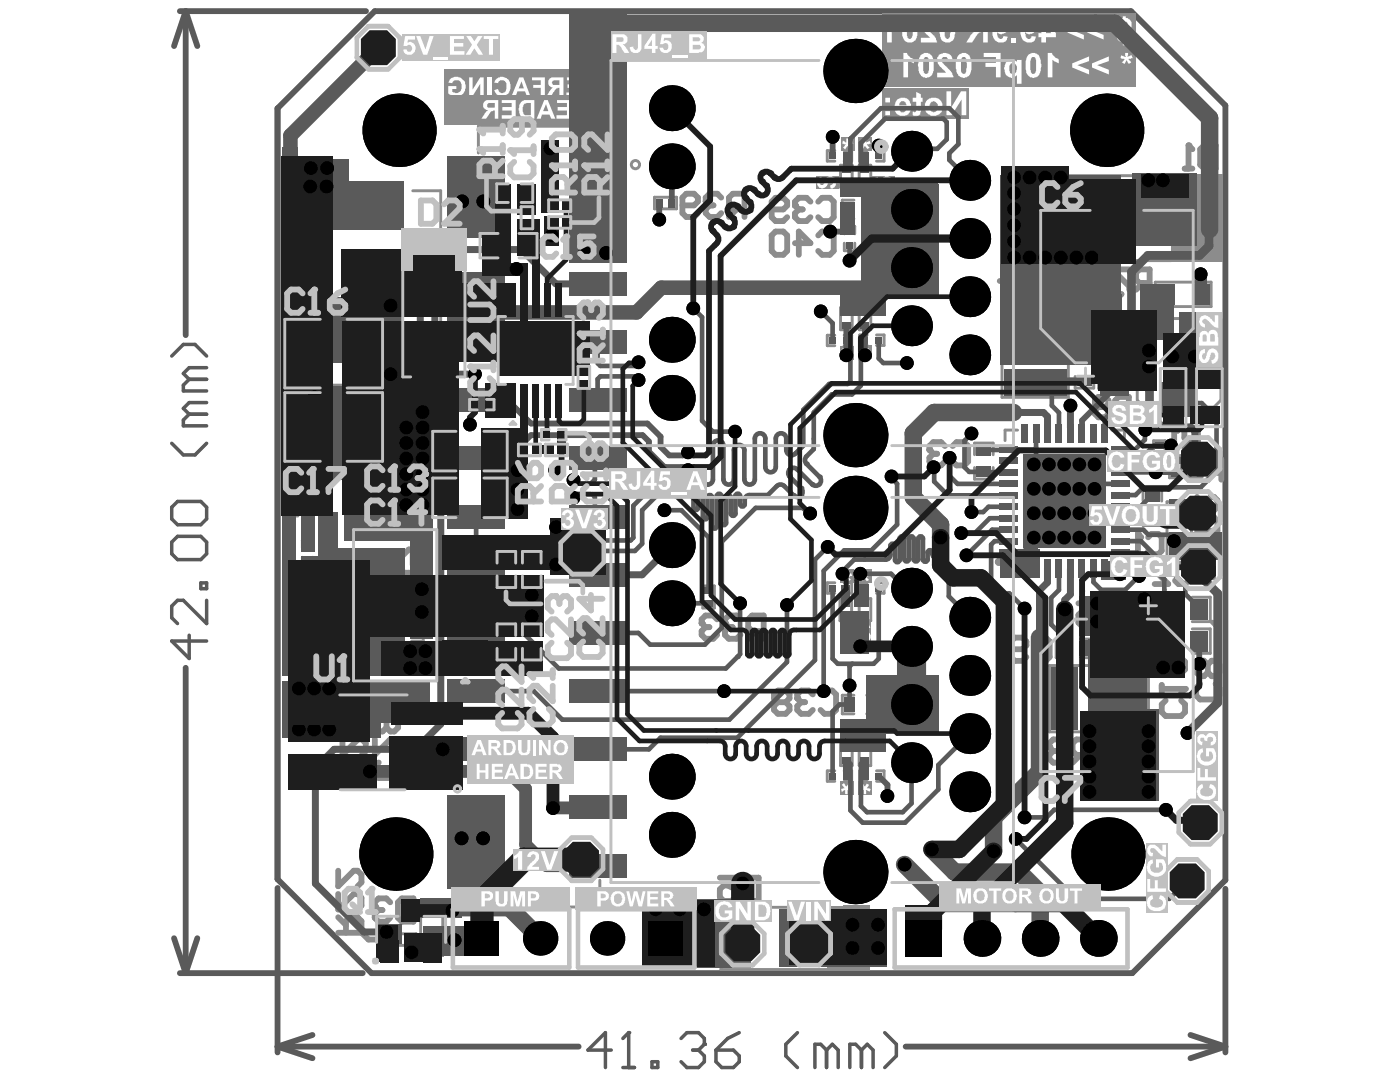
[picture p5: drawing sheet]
<svg xmlns="http://www.w3.org/2000/svg" width="279mm" height="216mm" viewBox="0 0 279 216" stroke-linecap="round" stroke-linejoin="round" font-family="sans-serif">
<g fill="none" stroke="#5a5a5a" stroke-width="1.2">
<path d="M35.9 2.2h37.1M37.1 2.2l2.3 7M37.1 2.2l-2.4 7M37.1 2.2v64.7M55.4 21.6l19.4-19.4h150.9l18.9 18.8v154.6l-18.6 18.6h-151.9l-18.7-18.8zM37.1 133.3v60.9M55.4 177.2v32.8M244.6 177.4v32.6M34.7 187.2l2.4 7M35.9 194.2h36.5M39.4 187.2l-2.3 7M55.4 208.8l7 2.4"/>
<path d="M55.4 208.8h60.1M62.4 206.5l-7 2.3M180.7 208.8h63.9M237.6 206.5l7 2.3M244.6 208.8l-7 2.4"/>
</g>
<path d="M122 209.5h-4.7l3.5-3.4v6.9M124.3 213h2.3M125.5 206.1v6.9" fill="none" stroke="#5a5a5a" stroke-width=".7"/>
<circle cx="125.5" cy="206.1" r=".35" fill="#5a5a5a"/>
<path d="M125.5 206.1l-1.2 1.1M130.1 211.9h1.2v1.1h-1.2zM135.9 207.2l1.2-1.1h2.3l1.2 1.1v1.2" fill="none" stroke="#5a5a5a" stroke-width=".7"/>
<circle cx="140.6" cy="208.4" r=".35" fill="#5a5a5a"/>
<g fill="none" stroke="#5a5a5a" stroke-width=".7">
<path d="M34.3 71l2.3-2.3h2.3l2.3 2.3M37.8 75.7l-1.2 1.2v1.1h4.6M37.8 75.7h3.4M41.2 73.4h-3.4l-1.2 1.1 1.2 1.2M34.3 88.5l2.3 2.3h2.3l2.3-2.3M37.8 82.7l-1.2 1.1v1.2h4.6M37.8 82.7h3.4M41.2 80.3h-3.4l-1.2 1.2 1.2 1.2M34.3 108.2l1.1-1.2h4.7l1.1 1.2v2.3l-1.1 1.2h-4.7l-1.1-1.2zM34.3 101.2l1.1-1.1h4.7l1.1 1.1v2.3l-1.1 1.2h-4.7l-1.1-1.2zM40.1 116.3h1.1v1.2h-1.1zM41.2 119.8v4.6l-4.6-4.6h-1.2l-1.1 1.1v2.4l1.1 1.1"/>
<path d="M37.8 126.8v4.6l-3.5-3.5h6.9M138.2 209.5h1.2M139.4 209.5l1.2 1.2v1.2l-1.2 1.1h-2.3l-1.2-1.1M140.6 208.4l-1.2 1.1M142.9 209.5h3.5l1.1 1.2v1.2l-1.1 1.1h-2.4l-1.1-1.1zM147.5 206.1l-2.3 1.1-2.3 2.3M159.1 206.1l-2.3 2.3v2.3l2.3 2.3M165 209.5l-1.2-1.1h-1.2v4.6M165 209.5v3.5M165 209.5l1.1-1.1 1.2 1.1v3.5M171.9 209.5l-1.1-1.1h-1.2v4.6M171.9 209.5v3.5"/>
<path d="M171.9 209.5l1.2-1.1 1.1 1.1v3.5M176.6 206.1l2.3 2.3v2.3l-2.3 2.3"/>
</g>
<g fill="none" stroke="#8c8c8c" stroke-width=".58">
<path d="M62.9 38.1h-5.6v32.7h5.6M82.4 38.1h5.6v32.7h-5.6M95.5 30.5v-5.3h24.2v5.3M130.6 39.4h4.4v2.3h-4.4zM166.6 30.1h-1.5v2.1h1.5M167.7 33h2.4v4.4h-2.4zM168.5 30.1h1.5v2.1h-1.5M170.4 39.9h-2.3v3.7h2.3M171.5 33h2.3v4.4h-2.3zM173 39.9h2.3v3.7h-2.3M173.1 30.1h-1.5v2h1.5M174.9 30.1h1.5v2h-1.5"/>
<path d="M233.8 35.1h-22v2M168.5 48.5v1.5h2.1v-1.5M168.5 46.7v-1.5h2.1v1.5M200 59.5h13.2v19.8h-13.2zM211.8 49.9v2.1h22M230.6 56.3h11.1v4.9h-11.1zM70.5 76.8h-4.6v7.9h4.6M76.1 76.8h4.6v7.9h-4.6M166.6 66.9h-1.5v2.1h1.5M167.7 61.4h2.4v4.4h-2.4zM168.5 66.9h1.5v2.1h-1.5M171.5 61.4h2.3v4.4h-2.3z"/>
<path d="M173.1 66.8h-1.5v2.1h1.5M174.9 66.8h1.5v2.1h-1.5M214.6 72.6v-2.4h3.7v2.4M214.6 75.1v2.3h3.7v-2.3M219.2 69.7v-3.6h4.9v3.6M219.2 73.9v3.6h4.9v-3.6M225.7 63.8l.6 .6-.6 .6zM227 63.6v16.3l1.3 1.3h2.4M234.3 63.6h1.9M243.7 63.6v16.3l-1.4 1.3h-2.3M59.5 95.1h-.6v7.9h.6M72 95.1h.6v7.9h-.6"/>
<path d="M72.5 85.9h-2.4v3.7h2.4M75 85.9h2.3v3.7h-2.3M194.5 90.7v-2.3h3.7v2.3M194.5 93.3v2.3h3.7v-2.3M203.1 85.8h-2.5v2.1M221.9 85.8h2.5v2.1M228.1 100v-2.3h3.7v2.3M230.2 87.9h2.3v4.5h-2.3zM233.4 90.9h2.3v4.4h-2.3zM60.3 109.3v-1.5h2.1v1.5M60.3 111.2v1.5h2.1v-1.5M63.7 116.8v4.7"/>
<path d="M76.5 116.8v4.7M140.3 116.9h2.3v4.4h-2.3zM166.6 116.3h-1.5v2.1h1.5M167.6 119.5h2.4v4.4h-2.4zM168.5 116.3h1.5v2.1h-1.5M171.5 119.5h2.3v4.4h-2.3zM173.1 116.3h-1.5v2.1h1.5M174.9 116.3h1.5v2.1h-1.5M200.6 112.1v2h2.5M224.4 112.1v2h-2.5M228.1 102.5v2.4h3.7v-2.4M232.9 100.1h4.9v11.2h-4.9z"/>
<path d="M233.8 119.2h-3.6v4.8h3.6M237.9 119.2h3.6v4.8h-3.6M238.7 110.6v-2.3h3.7v2.3M238.7 113.1v2.4h3.7v-2.4M68.7 138v3.6h4.9v-3.6M68.7 133.8v-3.6h4.9v3.6M75.2 133.8v-3.6h4.8v3.6M75.2 138v3.6h4.8v-3.6M79.6 124.2h-2.3v3.7h2.3M82.1 124.2h2.4v3.7h-2.4M170.4 138.7h-2.3v3.7h2.3M173 138.7h2.3v3.7h-2.3"/>
<path d="M209.5 132.8h19.7v13.2h-19.7zM213.1 127.5h-2.3v3.7h2.3M215.7 127.5h2.3v3.7h-2.3M224.3 123.8v-3.6h4.9v3.6M224.3 128v3.6h4.9v-3.6M233.8 125.5h-3.6v4.9h3.6M237.9 125.5h3.6v4.9h-3.6M166.6 153.8h-1.5v2.1h1.5M167.7 148.4h2.4v4.4h-2.4zM168.5 153.8h1.5v2.1h-1.5M171.5 148.4h2.3v4.4h-2.3zM173.1 153.8h-1.5v2.1h1.5"/>
<path d="M174.9 153.8h1.5v2.1h-1.5M95.5 175.6v5.4h24.2v-5.4M78.6 186.3h4.5v2.3h-4.5zM84.2 181.9h-.3v5.6M88.1 181.9h.3v5.6M143.9 191.9v1.6h21.6M165.5 181h-21.6v1.6"/>
</g>
<path d="M241.9 124.1l1.1 1.1v5.6" fill="none" stroke="#8c8c8c" stroke-width=".93"/>
<path d="M72.4 186.3l1.1 1.2h4.2" fill="none" stroke="#8c8c8c" stroke-width="1.2"/>
<g fill="#8c8c8c">
<path d="M165.2 191.5h3.2v2.2h-3.2z" fill-rule="evenodd"/>
<path d="M168.3 180.7h5.3v13h-5.3z" fill-rule="evenodd"/>
<path d="M165.2 180.7h3.2v2.3h-3.2z" fill-rule="evenodd"/>
<path d="M233.8 49.2h10.2v3h-10.2z" fill-rule="evenodd"/>
<path d="M239 36h5v13.7h-5z" fill-rule="evenodd"/>
<path d="M233.8 34.8h10.2v3h-10.2z" fill-rule="evenodd"/>
<path d="M83.7 187.5h.8v3.4h-.8z" fill-rule="evenodd"/>
<path d="M87.8 187.5h.8v3.4h-.8z" fill-rule="evenodd"/>
<path d="M84.4 188.7h3.5v2.2h-3.5z" fill-rule="evenodd"/>
<path d="M88.8 13.9h36.3v5.2h-36.3z" fill-rule="evenodd"/>
</g>
<g fill="#fff">
<path d="M123.5 15.4h.8v3.8h-.8z"/>
<path d="M119.9 15.4h.7v2.5l1.5-2.5h.7v3.8h-.7v-2.5l-1.5 2.5h-.7z"/>
<path d="M116.4 15.4h2.9v.6h-1v3.2h-.9v-3.2h-1z"/>
<path d="M113.1 15.4h2.8v3.8h-2.9v-.7h2.1v-1h-1.8v-.7h1.8v-.8h-2z"/>
<path d="M106.2 15.4h2.5v3.8h-.8v-1.7h-1.5v-.6h1.5v-.9h-1.7z"/>
<path d="M98.9 15.9h.1a1.73 1.73 0 0 1 1.8-.5v.2a1.55 1.55 0 0 1 1.1 1.7 1.7 1.7 0 0 1-.9 1.7 1.7 1.7 0 0 1-1.9-.2l-.5-.8 .7-.2 .1 .1a.82 .82 0 0 0 1 .7 .82 .82 0 0 0 .7-1 1.25 1.25 0 0 0-.7-1.6h-.4a.58 .58 0 0 0-.6 .6l-.8-.1z"/>
<path d="M97.2 15.4h.8v3.8h-.8z"/>
<path d="M93.6 15.4h.7v2.5l1.5-2.5h.7v3.8h-.7v-2.5l-1.5 2.5h-.7z"/>
<path d="M89.7 15.9h.1a1.66 1.66 0 0 1 2.4-.1l.2 .1a1.36 1.36 0 0 1 .5 1.3 1.8 1.8 0 0 1-1.7 2h-.8v-.2a.94 .94 0 0 1-1-.4v-1.4h1.7v.6h-.8v.5l.3 .2a1.19 1.19 0 0 0 1.2-.3 1.19 1.19 0 0 0 .3-1.3 .96 .96 0 0 0-.8-.9 .96 .96 0 0 0-1 .6l-.9-.1z"/>
<path d="M110.2 16.1l1.4-.1v.9h-.7a.47 .47 0 0 1-.7-.3h-.1zM109.7 15.7a1.04 1.04 0 0 0 .5 1.7l.2 .1-.6 .5-.7 1.2h.9l.7-1.2 .6-.5h.3v1.7h.9v-3.8h-2.5z"/>
<path d="M104.1 16.3l.5 1.3h-1.1zM103.6 15.4l-1.5 3.8h.8l.4-1h1.5l.3 1h.7l-1.4-3.8z"/>
</g>
<path d="M88.8 19.1h36.3v5.9h-36.3z" fill-rule="evenodd" fill="#8c8c8c"/>
<g fill="#fff">
<path d="M114.7 20h.8v1.4h1.4v-1.4h.8v3.7h-.8v-1.6h-1.4v1.6h-.8z"/>
<path d="M111.2 20h2.6v3.7h-2.7v-.7h2v-.9h-1.8v-.7h1.8v-.9h-1.9z"/>
<path d="M100.1 20h2.8v3.7h-2.8v-.7h2v-.9h-1.8v-.7h1.8v-.9h-2z"/>
<path d="M109 20.8l.4 1.4h-1zM108.6 20l-1.5 3.7h.8l.3-.8h1.5l.3 .8h.8l-1.5-3.7z"/>
<path d="M104.6 20.8l.4-.1v-.2h.9v2.5h-.7a.78 .78 0 0 1-.9-.7v-.9zM104 20.3a3.7 3.7 0 0 0-.4 2.3l.1 .2a1.5 1.5 0 0 0 1.5 .9h1.4v-3.7h-2z"/>
<path d="M97.2 20.8l.3-.3h1.2v1h-.8a.47 .47 0 0 1-.7-.4zM96.5 20.4a1 1 0 0 0 .7 1.5l.1 .2-.5 .4-.7 1.2h.9l.8-1.3 .6-.3h.3v1.6h.7v-3.7h-1.7a1 1 0 0 0-1.2 .4z"/>
</g>
<path d="M176.1 2.6h50.5v7h-50.5z" fill-rule="evenodd" fill="#8c8c8c"/>
<g fill="#fff">
<path d="M217 5.7l3.3-1.5v.9l-2.4 .9 2.4 1v.9l-3.3-1.4z"/>
<path d="M213.1 5.7l3.2-1.5v.9l-2.3 .9 2.3 1v.9l-3.2-1.4z"/>
<path d="M201.9 7.5h.9v1h-.9z"/>
<path d="M184.1 3.9h.1a1.73 1.73 0 0 1 2.5 .3l.2 .8-.9 .1a.6 .6 0 0 0-.6-.7l-.1-.1a.77 .77 0 0 0-.6 .6 .77 .77 0 0 0 .4 .8l.5 .7a3.2 3.2 0 0 1 1.4 2.1h-3.2v-1h1.8l-.7-.7a2.5 2.5 0 0 1-1.1-2.3z"/>
<path d="M177 3.6h.7l.2 .3 .5 .6 .7 .3v.9l-1.1-.7v3.5h-1z"/>
<path d="M223 4.2l-.1 .6h.8l.4-.5v1.3a1.46 1.46 0 0 0-1.3 1.4 1.46 1.46 0 0 0 1.3 1.5v.6h.6v-.6h.1a1.12 1.12 0 0 0 .9-.7l.2-.3 .2-.4-1-.1v.2l-.4 .5v-1.4a1.35 1.35 0 0 0 1.1-1.4 1.35 1.35 0 0 0-1.1-1.3v-.3h-.6v.3l-.7 .2zM224.7 4.3l.1 .1a.52 .52 0 0 1 .2 .5 .52 .52 0 0 1-.3 .4v.2zM223.6 6.7l.5-.2v1.3l-.2-.3a.6 .6 0 0 1-.3-.8z"/>
<path d="M208.8 5l1 1.6h-1zM207.8 3.6v3h-.6v.8h.6v1.1h1v-1.1h1.9v-.8l-2.1-3z"/>
<path d="M204.9 4.5l.1-.1a.79 .79 0 0 1 .9 .3 .79 .79 0 0 1-.1 1 .61 .61 0 0 1-.7 .4 .61 .61 0 0 1-.4-.8v-.4zM204 4.3a4.2 4.2 0 0 0 .2 3.8 1.87 1.87 0 0 0 2.3-.1l.3-.7-1-.1a.53 .53 0 0 1-.4 .6 .53 .53 0 0 1-.6-.5h-.1l-.1-.9 .2 .2a.9 .9 0 0 0 1 .1 1.72 1.72 0 0 0 .7-2.5 1.62 1.62 0 0 0-1.6-.6v.1a1.07 1.07 0 0 0-.9 .6z"/>
<path d="M199.2 4.5l.6-.2a1.16 1.16 0 0 1 0 1.9h-.1a.92 .92 0 0 1-.5-1.4zM198.4 4.2a3.7 3.7 0 0 0 .2 3.9 1.89 1.89 0 0 0 2.3 0l.2-.8-.8-.1-.1 .3a.61 .61 0 0 1-.7 .2 .61 .61 0 0 1-.4-.6h-.1v-.7a1.21 1.21 0 0 0 1.2 .3 1.21 1.21 0 0 0 .9-.9 1.57 1.57 0 0 0-.3-1.7 1.57 1.57 0 0 0-1.7-.4z"/>
<path d="M194.3 4.6l.4-.2h1.5v1.3h-1a.81 .81 0 0 1-1-.8zM193.4 4.2v.1a1.28 1.28 0 0 0 1.1 2l-.8 .8-.9 1.4h1.2l1-1.7 .7-.4h.5v2.1h.9v-4.9h-2.5l-.3 .1a.94 .94 0 0 0-.9 .5z"/>
<path d="M188.7 4.5l.4-.2v.1a.71 .71 0 0 1 .5 .9 3.2 3.2 0 0 1-.2 2.4 .47 .47 0 0 1-.7-.4h-.2v-.9l-.1-.1zM187.8 4.2a5 5 0 0 0 .2 3.9h.1a1.46 1.46 0 0 0 1.6 .3 1.46 1.46 0 0 0 .8-1.4 3.4 3.4 0 0 0-.6-3.2 1.55 1.55 0 0 0-2.1 .4z"/>
<path d="M181.2 4.4l.4-.1v.1a.44 .44 0 0 1 .4 .6l.2 .1v1.9a.76 .76 0 0 1-.7 .8l-.4-.3v-.3h-.1v-2.2zM180.4 4.1a4.2 4.2 0 0 0 0 3.8 1.48 1.48 0 0 0 1.7 .5 1.48 1.48 0 0 0 1-1.4 5.2 5.2 0 0 0-.5-3.1 1.71 1.71 0 0 0-2.2 .2z"/>
</g>
<path d="M176.1 9.9h50.5v7.4h-50.5z" fill-rule="evenodd" fill="#8c8c8c"/>
<g fill="#fff">
<path d="M223.7 11l1 .4-.1-.8h.5l-.1 .8 .8-.4 .3 .6-1 .2 .7 .6-.6 .4-.3-.7-.5 .7-.5-.4 .5-.6-.8-.2z"/>
<path d="M217.9 12.7l3.4-1.4v.9l-2.3 .8 2.3 .9v1l-3.4-1.4z"/>
<path d="M214 12.7l3.3-1.4v.9l-2.3 .8 2.3 .9v1l-3.3-1.4z"/>
<path d="M209.1 10.6h.8l.1 .3 .6 .6 .7 .3v.9l-1.3-.7v3.4h-.9z"/>
<path d="M196.3 10.6h3.4v4.8h-.9v-2.1h-2.1v-.8h2.1v-1.1h-2.5z"/>
<path d="M187.4 10.9a2.03 2.03 0 0 1 2.4 .1l.4 1-1 .1a.6 .6 0 0 0-.5-.7h-.2a.66 .66 0 0 0-.6 .5 .66 .66 0 0 0 .4 .8l.6 .6a4.1 4.1 0 0 1 1.4 2.1h-3.3v-.9h1.9l-1.1-1a1.8 1.8 0 0 1-.5-2.4z"/>
<path d="M180.3 10.6h.7l.1 .3 .6 .6 .7 .3v.9l-.8-.4-.4-.3v3.4h-.9z"/>
<path d="M205.8 11.5a.48 .48 0 0 1 .6-.1 .48 .48 0 0 1 .3 .4l.1 .2v.9a2.11 2.11 0 0 1-.4 1.8 .61 .61 0 0 1-.7-.7l-.1-.1v-1.8h.1zM205 11.1a5.8 5.8 0 0 0-.1 3.6l.1 .2a1.48 1.48 0 0 0 1.7 .5 1.48 1.48 0 0 0 1-1.5 6.5 6.5 0 0 0-.3-2.9h-.2a1.43 1.43 0 0 0-2.2 .1z"/>
<path d="M200.7 12.4l-.2 .7a2.85 2.85 0 0 0 .4 2h.1a1.15 1.15 0 0 0 1.8 0l.1-.1v1.7h1v-4.7h-1v.4a1.23 1.23 0 0 0-2 0zM201.6 12.9a.83 .83 0 0 1 1-.2 .83 .83 0 0 1 .3 1l-.1 .3a.7 .7 0 0 1-.7 .7 .7 .7 0 0 1-.7-.8z"/>
<path d="M191.9 11.6a.5 .5 0 0 1 .6-.3 .5 .5 0 0 1 .3 .7v.3a4.1 4.1 0 0 1-.1 2.3 .49 .49 0 0 1-.8-.2l-.1-.1v-2.5zM191.2 11v.1a4 4 0 0 0 .1 4 1.43 1.43 0 0 0 1.5 .4 1.43 1.43 0 0 0 1-1.2 4.8 4.8 0 0 0-.4-3.3 1.39 1.39 0 0 0-1.8-.2z"/>
<path d="M184.5 11.5a.48 .48 0 0 1 .6-.1 .48 .48 0 0 1 .2 .6l.1 .1v.8a2.11 2.11 0 0 1-.3 1.8h-.3a.44 .44 0 0 1-.4-.5h-.2v-2.2zM183.7 11v.1a5.3 5.3 0 0 0-.4 3.1 1.6 1.6 0 0 0 2.1 1.2l.1-.1a1.84 1.84 0 0 0 .8-2v-.3a2.92 2.92 0 0 0-.7-2.2 1.62 1.62 0 0 0-1.9 .2z"/>
</g>
<path d="M176.2 17.6h17.2v6.1h-17.2z" fill-rule="evenodd" fill="#8c8c8c"/>
<g fill="#fff">
<path d="M188.9 18.2h.9v3.3l2-3.3h1v4.8h-.9v-3.1l-2 3.1h-1z"/>
<path d="M182.8 18.3l1 .5v.7h.3v.8h-.3l-.1 2.6-.4 .2h-1l-.1-.1v-.7h.1a.42 .42 0 0 0 .5-.1 .42 .42 0 0 0 0-.5v-1.4h-.6v-.8h.6z"/>
<path d="M185.8 20.4a.93 .93 0 0 1 1.1 .1 .93 .93 0 0 1 .2 1.1 .82 .82 0 0 1-.8 .8 .82 .82 0 0 1-.8-.9v-.6zM184.8 20.2l-.2 .5a1.86 1.86 0 0 0 1.7 2.4 1.87 1.87 0 0 0 1.8-1.4 1.87 1.87 0 0 0-.8-2.1 2.02 2.02 0 0 0-2.5 .6z"/>
<path d="M179.6 20.4a.73 .73 0 0 1 .8-.2 .73 .73 0 0 1 .5 .8h-1.4zM179 19.9l-.3 .5-.2 1.2h2.4v.1a.72 .72 0 0 1-.6 .7 .72 .72 0 0 1-.8-.5l-1 .2a1.78 1.78 0 0 0 2.6 .8 2.13 2.13 0 0 0-.1-3.3 2.2 2.2 0 0 0-2 .3z"/>
<path d="M176.7 19.5v.9h.9v-.9zM176.7 22.2v.8h.9v-.8z"/>
</g>
<path d="M167.7 156h2.6v2.6h-2.6z" fill-rule="evenodd" fill="#8c8c8c"/>
<path d="M168 156.6l.4-.3 .5 .6 .5-.5 .4 .2-.5 .7 .8 .1-.3 .6-.7-.4v.9h-.4v-.9l-.7 .4-.1-.6 .7-.1z" fill="#fff"/>
<path d="M171.4 156h2.6v2.6h-2.6z" fill-rule="evenodd" fill="#8c8c8c"/>
<path d="M171.7 156.6l.5-.3 .4 .6 .4-.5 .4 .2-.4 .7 .8 .1-.2 .6-.9-.4 .2 .9h-.5v-.9l-.7 .4-.1-.6 .7-.1z" fill="#fff"/>
<path d="M167.7 113.6h2.6v2.6h-2.6z" fill-rule="evenodd" fill="#8c8c8c"/>
<path d="M168 114.3h.2l.5 .4v-.8h.4v.8l.7-.4 .3 .6-.8 .1 .5 .6-.4 .4-.5-.7-.5 .7-.4-.4 .6-.6-.7-.1z" fill="#fff"/>
<path d="M171.3 113.6h2.6v2.6h-2.6z" fill-rule="evenodd" fill="#8c8c8c"/>
<path d="M171.6 114.3l.7 .4v-.8h.4v.8l.7-.4 .3 .6-.8 .1 .5 .7-.4 .3-.5-.7-.5 .7-.4-.4 .6-.4v-.2l-.7-.1z" fill="#fff"/>
<path d="M171.3 69h2.7v2.6h-2.7z" fill-rule="evenodd" fill="#8c8c8c"/>
<path d="M171.7 69.7l.5-.4 .4 .7 .5-.7 .3 .5-.4 .4 .7 .3-.1 .5-.7-.3v.8h-.5v-.8l-.7 .2-.2-.4 .8-.3z" fill="#fff"/>
<path d="M167.6 69.1h2.7v2.6h-2.7z" fill-rule="evenodd" fill="#8c8c8c"/>
<path d="M168 69.7l.4-.3 .5 .7 .5-.7 .4 .4-.5 .4v.1l.7 .2-.2 .5-.7-.3v.8h-.4v-.8l-.7 .3-.3-.5 .9-.2z" fill="#fff"/>
<path d="M171.4 27.4h2.6v2.6h-2.6z" fill-rule="evenodd" fill="#8c8c8c"/>
<path d="M171.7 28.1l.7 .3v-.8h.5v.8l.7-.3 .2 .6-.8 .1 .6 .7-.5 .2-.5-.6-.4 .7-.5-.4 .6-.6-.7-.1z" fill="#fff"/>
<path d="M167.9 27.4h2.7v2.6h-2.7z" fill-rule="evenodd" fill="#8c8c8c"/>
<path d="M168.2 28.1l.7 .3v-.8h.5v.8l.7-.3 .2 .6-.8 .1 .6 .7-.5 .2-.5-.6-.4 .7-.5-.4 .6-.6-.7-.1z" fill="#fff"/>
<path d="M167.7 143.5h2.5v4.5h-2.5z" fill-rule="evenodd" fill="#8c8c8c"/>
<path d="M168 144.2l.4-.4h.4v-.2h.3v.2a.99 .99 0 0 1 1 1h-.7v-.3l-.3-.1v.9l.2 .2a1.05 1.05 0 0 1 .9 1 1.05 1.05 0 0 1-.9 1l-.2 .6h-.3v-.4h-.1a.81 .81 0 0 1-.8-.7h-.2v-.5h.6l.1 .3 .4 .3v-1.2h-.2a1.17 1.17 0 0 1-.6-1.7zM168.4 144.5v.5l.4 .2v-.8zM169.1 146v1.1h.2l.3-.6z" fill="#fff"/>
<path d="M171.3 143.5h2.5v4.5h-2.5z" fill-rule="evenodd" fill="#8c8c8c"/>
<path d="M171.6 144.2l.4-.4h.4v-.2h.3v.2l.5 .1 .4 .4 .1 .5h-.7v-.3l-.3-.1v.9l.2 .2a1.05 1.05 0 0 1 .9 1 1.05 1.05 0 0 1-.9 1l-.2 .6h-.3v-.4l-.4-.2a.58 .58 0 0 1-.5-.5h-.2l-.1-.5h.7l.1 .3 .4 .3v-1.2h-.2a1.17 1.17 0 0 1-.6-1.7zM172 144.5v.5l.4 .2v-.8zM172.7 146v1.1h.2l.3-.6z" fill="#fff"/>
<path d="M171.3 124.1h2.5v4.5h-2.5z" fill-rule="evenodd" fill="#8c8c8c"/>
<path d="M171.5 124.9a.94 .94 0 0 1 .9-.5v-.3h.3v.3h.2a.6 .6 0 0 1 .7 .6l.1 .3-.7 .1v-.3l-.3-.2v1.1a1.1 1.1 0 0 1 1.1 1.1 1.1 1.1 0 0 1-1.1 1.1v.4h-.3v-.4a1.17 1.17 0 0 1-1.2-1.1l.7-.1 .1 .3 .4 .3v-1.1a1.05 1.05 0 0 1-.9-1.4zM172 125.1v.5l.4 .2v-.9zM172.7 126.6v1.1l.4-.2 .1-.4z" fill="#fff"/>
<path d="M167.6 124.1h2.5v4.5h-2.5z" fill-rule="evenodd" fill="#8c8c8c"/>
<path d="M167.7 124.9a.94 .94 0 0 1 1-.5v-.3h.3v.3h.1a.6 .6 0 0 1 .7 .6l.2 .3-.7 .1v-.3l-.3-.2v1.1a1.1 1.1 0 0 1 1.1 1.1 1.1 1.1 0 0 1-1.1 1.1v.4h-.3v-.4a.87 .87 0 0 1-1.1-1.1l.6-.1 .1 .3 .4 .3v-1.1a1.05 1.05 0 0 1-1-1.4zM168.3 125.1v.5l.4 .2v-.9zM169 126.6v1.1l.4-.2 .1-.4z" fill="#fff"/>
<path d="M171.3 56.5h2.5v4.6h-2.5z" fill-rule="evenodd" fill="#8c8c8c"/>
<path d="M171.6 57.2l.4-.3h.4v-.3h.3v.3a.62 .62 0 0 1 .7 .4l.3 .4-.7 .1v-.2l-.3-.1v.9a1.17 1.17 0 0 1 1.1 1.2 1.17 1.17 0 0 1-1.1 1.1v.5h-.3v-.5l-.2-.1a.6 .6 0 0 1-.7-.6h-.2l-.1-.4h.7l.1 .3 .4 .1v-1a1.07 1.07 0 0 1-1-.6 1.07 1.07 0 0 1 .2-1.2zM172 57.6a.47 .47 0 0 0 .4 .7v-.8zM172.7 59.1v1l.4-.2 .1-.3z" fill="#fff"/>
<path d="M167.6 56.5h2.5v4.6h-2.5z" fill-rule="evenodd" fill="#8c8c8c"/>
<path d="M167.9 57.2l.4-.3h.4v-.3h.3v.3l.6 .1 .4 .7-.7 .1v-.2l-.3-.1v.9a1.17 1.17 0 0 1 1.1 1.2 1.17 1.17 0 0 1-1.1 1.1v.5h-.3l-.1-.6a.63 .63 0 0 1-.9-.6h-.1v-.4h.6l.1 .3 .4 .1v-1a1.07 1.07 0 0 1-1-.6 1.07 1.07 0 0 1 .2-1.2zM168.3 57.6a.47 .47 0 0 0 .4 .7v-.8zM169 59.1v1a.63 .63 0 0 0 .4-.8z" fill="#fff"/>
<path d="M174.1 35.1h4.6v2.5h-4.6z" fill-rule="evenodd" fill="#8c8c8c"/>
<path d="M174.5 35.6l.7-.3 .1 .7h-.2l-.3 .2h1.1a1.11 1.11 0 0 1 1.1-1 1.11 1.11 0 0 1 1.1 1h.6v.4h-.6a.82 .82 0 0 1-.6 .9v.1h-.5l-.1-.6 .4-.1 .2-.3h-1a1.05 1.05 0 0 1-1.4 .9h-.3a.94 .94 0 0 1-.4-.9h-.4v-.4h.4zM174.8 36.6l.1 .1a.43 .43 0 0 0 .5 .2 .43 .43 0 0 0 .4-.3zM176.6 36.1v.1h1l-.2-.3-.4-.1z" fill="#fff"/>
<path d="M162.9 35.1h4.5v2.5h-4.5z" fill-rule="evenodd" fill="#8c8c8c"/>
<path d="M163.2 35.6l.7-.3 .1 .7h-.2l-.2 .2h1a1.11 1.11 0 0 1 1.1-1 1.11 1.11 0 0 1 1.1 1h.6v.4h-.6a.82 .82 0 0 1-.6 .9v.1h-.4l-.1-.6 .3-.1 .2-.3h-1a1.05 1.05 0 0 1-1.4 .9h-.2a.94 .94 0 0 1-.5-.9h-.3v-.4h.3zM163.6 36.6l.1 .1a.43 .43 0 0 0 .4 .2 .43 .43 0 0 0 .4-.3zM165.3 36.1v.1h1.1l-.3-.3-.3-.1z" fill="#fff"/>
<path d="M236.4 33.6h1.6M237.2 29v4.6M239.5 29.8l.8-.8h2.3v4.6h-2.3l-.8-.7zM57.1 115.5l.8-.8h3.1l.8 .8v1.6l-.8 .7h-3.1l-.8-.7zM57.1 119.4v3.1l3.1-3.1h.8l.8 .8v1.5l-.8 .8M57.9 124l-.8 .8v1.5l.8 .8h3.1l.8-.8v-1.5l-.8-.8" fill="none" stroke="#8c8c8c" stroke-width="1.2"/>
<circle cx="237.2" cy="29" r=".58" fill="#8c8c8c"/>
<path d="M237.2 29l.8 .8M154 47l.8-.8h1.5l.8 .8v3.1l-.8 .7h-1.5l-.8-.7zM158.6 48.5h3.1l-2.3-2.3v4.6M161.7 40.2l-.7-.7h-1.6l-.8 .7v.8M163.3 47l.8-.8h1.5l.8 .8v3.1l-.8 .7h-1.5l-.8-.7M163.3 40.2l.8-.7h1.5l.8 .7v3.1l-.8 .8h-1.5l-.8-.8M67.5 173.7v3.1l3.1-3.1h.8l.7 .8v1.6l-.7 .7M67.5 178.4v3.1l3.1-3.1h.8l.7 .8v1.5l-.7 .8M67.5 186.1h4.6v-2.3l-.7-.8h-1.6l-.8 .8v2.3M67.5 183l1.5 1.6" fill="none" stroke="#8c8c8c" stroke-width="1.2"/>
<circle cx="158.6" cy="41" r=".58" fill="#8c8c8c"/>
<path d="M154 41.8h2.3l.8-.8v-.8l-.8-.7h-1.5l-.8 .7v3.1l.8 .8h1.5l.8-.8M158.6 41l.8 .8M159.4 41.8h.8M159.4 41.8l-.8 .8v.7l.8 .8h1.6l.7-.8M162.2 138.6l-.8-.8h-1.5l-.8 .8v.7M163.8 138.6l.7-.8h1.6l.8 .8v3.1l-.8 .7h-1.6l-.7-.7" fill="none" stroke="#8c8c8c" stroke-width="1.2"/>
<circle cx="159.1" cy="139.3" r=".58" fill="#8c8c8c"/>
<g fill="none" stroke="#8c8c8c" stroke-width="1.2">
<path d="M59 76.8v3.1l3.1-3.1h.8l.7 .8v1.5l-.7 .8M63.6 72.2v3.1h-2.3l.8-1.6v-.8l-.8-.7h-1.5l-.8 .7v1.6l.8 .8M214.2 63.4v1.3M214.2 64h4M214.8 66.1l-.6 .6v1.4l.6 .7h2.7l.7-.7v-1.4l-.7-.6M56.5 89l.8-.8h2.3v1.6l-.7 .7h-1.6l-.8-.7zM56.5 85.9l1.6 .8 1.5 1.5M59.8 81.4l-.8 .8v1.6l.8 .7h3.1l.7-.7v-1.6l-.7-.8M64.3 86.7l-.8-.8h-1.5l-.8 .8v.8l3.1 3h-3.1M65.8 86.7l.8-.8h1.6l.7 .8v3.1l-.7 .7h-1.6l-.8-.7M237 91.7h2.7v2l-1.4-.7h-.7l-.6 .7v1.3l.6 .7h1.4l.7-.7M242.4 94.4l-1.4 1.3"/>
<path d="M243.7 94.4h-2l-.7-.7v-1.4l.7-.6h2v4M77.7 112.7h.8l3.1-3.1h.8v3.1M77.7 114.3v3.1l3.1-3.1h.8l.8 .8v1.5l-.8 .8M78.5 118.9l-.8 .8v1.5l.8 .8h3.1l.8-.8v-1.5l-.8-.8M159.1 139.3l.8 .8M68.3 147.5v3.1l3.1-3.1h.8l.8 .8v1.6l-.8 .7M69.1 152.2l-.8 .7v1.6l.8 .8h3.1l.8-.8v-1.6l-.8-.7M70.7 142.9v2.3l.7 .8h.8l.8-.8v-1.5l-.8-.8h-3.1l-.8 .8v1.5l.8 .8M74.8 147.5v3.1l3.1-3.1h.8l.8 .8v1.5l-.8 .8M75.6 152.2l-.8 .7v1.6l.8 .7h3.1l.8-.7v-1.6l-.8-.7M77.1 143.6l-.7-.7h-.8l-.8 .7v1.6l.8 .8h.8l.7-.8M77.1 143.6l.8-.7h.8l.8 .7v1.6l-.8 .8h-.8l-.8-.8"/>
<path d="M77.1 143.6v1.6M155.2 140.1h1.6M155.2 140.1l-.7 .8v.8l.7 .7h1.6l.8-.7v-.8l-.8-.8M155.2 140.1l-.7-.8v-.7l.7-.8h1.6l.8 .8v.7l-.8 .8M159.9 140.1h.8M159.9 140.1l-.8 .8v.8l.8 .7h1.5l.8-.7M143.7 175.1h3.1v2.4l-1.6-.8h-.8l-.7 .8v1.5l.7 .8h1.6l.8-.8M148.3 175.9l.8-.8h2.3v4.7h-2.3l-.8-.8z"/>
</g>
<circle cx="218.2" cy="64" r=".58" fill="#8c8c8c"/>
<path d="M214.2 60v1.3M214.2 60.7h4M218.2 64l-.7 .7" fill="none" stroke="#8c8c8c" stroke-width="1.2"/>
<circle cx="218.2" cy="60.7" r=".58" fill="#8c8c8c"/>
<path d="M218.2 60.7l-.7 .6M231.9 136.7v1.5M231.9 137.5h4.6M232.6 139.8l-.7 .8v1.5l.7 .8h3.1l.8-.8v-1.5l-.8-.8" fill="none" stroke="#8c8c8c" stroke-width="1.2"/>
<circle cx="236.5" cy="137.5" r=".58" fill="#8c8c8c"/>
<path d="M221.8 58v2.7l2-2h-4.1M220.4 62.1l-.7 .7v1.3l.7 .7h2.7l.7-.7v-1.3l-.7-.7M188.6 89l-.8-.8h-1.5l-.8 .8v.8M190.1 89l.8-.8h1.5l.8 .8v3.1l-.8 .8h-1.5l-.8-.8M201.7 129.6h2.4l.7-.8v-.8l-.7-.8h-1.6l-.8 .8v3.1l.8 .8h1.6l.7-.8M206.4 128l.8-.8h1.5l.8 .8v3.1l-.8 .8h-1.5l-.8-.8M215.2 120.4h3.1v2.3l-1.5-.8h-.8l-.8 .8v1.5l.8 .8h1.5l.8-.8M219.9 121.2l.7-.8h1.6l.8 .8v3l-.8 .8h-1.6l-.7-.8M231.9 132l.7-.7h3.1l.8 .7v1.6l-.8 .8h-3.1l-.7-.8zM236.5 137.5l-.8 .7" fill="none" stroke="#8c8c8c" stroke-width="1.2"/>
<circle cx="185.5" cy="89.8" r=".58" fill="#8c8c8c"/>
<g fill="none" stroke="#8c8c8c" stroke-width="1.2">
<path d="M199.5 56.1h3.1l-2.3-2.3v4.6M205.7 56.8l-1.5 1.6M207.3 56.8h-2.4l-.7-.7v-1.6l.7-.7h2.4v4.6M225.4 53.8h-2.7v.6l2.7 2.7v.7M228.1 56.5l-1.4 1.3M229.4 56.5h-2l-.7-.7v-1.4l.7-.6h2v4M73.5 98.6h3.1l-2.4-2.3v4.6M78.1 96.3v3.9l.8 .7h1.5l.8-.7v-3.9M185.5 89.8l.8 .7M186.3 90.5h.7M186.3 90.5l-.8 .8v.8l.8 .8h1.5l.8-.8M219.2 81.2l-.7-.6v-.7l.7-.7h1.3l.7 .7v.7l-.7 .6"/>
<path d="M219.2 81.2l-.7 .7v.7l.7 .7h1.3l.7-.7v-.7l-.7-.7M219.2 81.2h1.3M223.9 81.9l-1.3 1.4M225.3 81.9h-2l-.7-.7v-1.3l.7-.7h2v4.1M212.5 148.3l-.8-.8h-1.5l-.8 .8v.8M215.6 150.6l-1.5 1.6M217.2 150.6h-2.4l-.7-.7v-1.6l.7-.8h2.4v4.7"/>
</g>
<circle cx="209.4" cy="149.1" r=".58" fill="#8c8c8c"/>
<g fill="none" stroke="#8c8c8c" stroke-width="1.2">
<path d="M238.9 99.2v2.7l2.7-2.7h.7l.7 .6v1.4l-.7 .7M226.4 110.6h1.4M227.1 106.5v4.1M229.1 107.2l.7-.7h1.4l.6 .7v2.7l-.6 .7h-1.4l-.7-.7M238.9 105.9h4.1v-2l-.7-.7h-1.4l-.6 .7v2M238.9 103.2l1.4 1.4M239.5 136.5l-.8 .8v1.5l.8 .8h3.1l.8-.8v-1.5l-.8-.8M241 132.6l.8-.8h.8l.8 .8v1.6l-.8 .7h-.8l-.8-.7M241 132.6l-.7-.8h-.8l-.8 .8v1.6l.8 .7h.8l.7-.7M241 132.6v1.6M209.4 149.1l.8 .8M210.2 149.9h.8"/>
<path d="M210.2 149.9l-.8 .7v.8l.8 .8h1.5l.8-.8"/>
</g>
<circle cx="227.1" cy="106.5" r=".58" fill="#8c8c8c"/>
<path d="M227.1 106.5l.7 .7M60.6 135.4h1.6M61.4 130.8v4.6M66.8 130.8v4.6h-3.1" fill="none" stroke="#8c8c8c" stroke-width="1.2"/>
<circle cx="61.4" cy="130.8" r=".58" fill="#8c8c8c"/>
<path d="M143.9 39.4l-.7-.7h-1.6l-.8 .7v.8M147 41.8l-1.5 1.5M148.6 41.8h-2.3l-.8-.8v-1.6l.8-.7h2.3v4.6M61.4 130.8l.8 .8" fill="none" stroke="#8c8c8c" stroke-width="1.2"/>
<circle cx="140.8" cy="40.2" r=".58" fill="#8c8c8c"/>
<path d="M136.2 41h2.3l.8-.8v-.8l-.8-.7h-1.5l-.8 .7v3.1l.8 .8h1.5l.8-.8M140.8 40.2l.8 .8M141.6 41h.8M141.6 41l-.8 .8v.7l.8 .8h1.6l.7-.8M147.8 123.6l-.8-.8h-1.6l-.7 .8v.8M150.9 125.9l-1.6 1.6M152.4 125.9h-2.3l-.8-.8v-1.5l.8-.8h2.3v4.7" fill="none" stroke="#8c8c8c" stroke-width="1.2"/>
<circle cx="144.7" cy="124.4" r=".58" fill="#8c8c8c"/>
<path d="M143.1 123.6l-.8-.8h-1.5l-.8 .8v.8M144.7 124.4l.7 .7M145.4 125.1h.8M145.4 125.1l-.7 .8v.8l.7 .8h1.6l.8-.8" fill="none" stroke="#8c8c8c" stroke-width="1.2"/>
<circle cx="140" cy="124.4" r=".58" fill="#8c8c8c"/>
<path d="M233.7 89.4h1.3M234.3 85.3v4.1M237.7 88l-1.3 1.4M239.1 88h-2.1l-.6-.6v-1.4l.6-.7h2.1v4.1M140 124.4l.8 .7M140.8 125.1h.8M140.8 125.1l-.8 .8v.8l.8 .8h1.5l.8-.8" fill="none" stroke="#8c8c8c" stroke-width="1.2"/>
<circle cx="234.3" cy="85.3" r=".58" fill="#8c8c8c"/>
<path d="M234.3 85.3l.7 .7M77.9 180l-.8-.7h-1.5l-.8 .7v.8M79.4 180l.8-.7h2.3v4.6h-2.3l-.8-.8z" fill="none" stroke="#8c8c8c" stroke-width="1.2"/>
<circle cx="74.8" cy="180.8" r=".58" fill="#8c8c8c"/>
<g fill="none" stroke="#8c8c8c" stroke-width="1.2">
<path d="M60.2 32.5l-.8-.8h-1.5l-.8 .8v.7l3.1 3.1h-3.1M64.9 31.7v4.6h-3.1M233.2 113.2l-.7-.7h-1.4l-.7 .7v.6l2.8 2.7h-2.8M234.5 113.2l.7-.7h1.3l.7 .7v2.7l-.7 .6h-1.3l-.7-.6M74.8 180.8l.8 .8M75.6 181.6h.7M75.6 181.6l-.8 .8v.7l.8 .8h1.5l.8-.8"/>
<circle cx="58.2" cy="93.1" r=".59"/>
<circle cx="199.4" cy="112.1" r=".24"/>
</g>
<circle cx="126.8" cy="32.9" r=".82" fill="none" stroke="#8c8c8c" stroke-width=".58"/>
<path d="M186.4 93.1v3M162.6 111.7v20l-15.4 15.5h-15.4l-2.3 2.3h-10.2M164.4 113.9v24M215.9 113.5v6M223.7 103.4h7.2M232.9 103.2l.3 .2h.8M119.3 137.9h25.2M157.1 120.7v11.4l-11.5 11.5h-33.4" fill="none" stroke="#5a5a5a" stroke-width=".93"/>
<path d="M241.4 23.6v22.2M90.3 181.1h11.4l6.1 6.1" fill="none" stroke="#5a5a5a" stroke-width="3.5"/>
<path d="M241.3 45.8v3.3M240.5 114v1.9l2.5 2.5v21.8l-6 6.1" fill="none" stroke="#5a5a5a" stroke-width="1.7"/>
<path d="M233.7 91.9h3.9M88 144.5l-5.1 5h-16.2l-3.8 3.8" fill="none" stroke="#5a5a5a" stroke-width="1.4"/>
<path d="M239.7 54.7h-.1" fill="none" stroke="#5a5a5a" stroke-width="2.6"/>
<circle cx="215.9" cy="117.9" r=".47" fill="#5a5a5a"/>
<path d="M196 89.8h5.2M229.4 99.1v.2M213.6 101.1h10.1M215.9 119.5l2.9 2.9h7.7M223.7 108h4l8.9 8.8v1.7l1.5 1.5M226.8 122.4h.3" fill="none" stroke="#5a5a5a" stroke-width=".93"/>
<path d="M240.7 65v6.1" fill="none" stroke="#5a5a5a" stroke-width="2.6"/>
<path d="M165.7 46.2h3.8" fill="none" stroke="#5a5a5a" stroke-width="1.2"/>
<circle cx="238.1" cy="120" r=".47" fill="#5a5a5a"/>
<g fill="none" stroke="#5a5a5a" stroke-width=".93">
<path d="M119.3 68.3v4.2l.5 .5h6.9l.7-.7M208.3 76.9h.2M209.9 78.4v2.5l1.4 1.5M189.2 98.8h12.1M215.9 85.2v1.3M228.6 85.8l-.1 1.9-2 2M170.5 111.7l-2.4 2.3v1l.8 .7v.9M171 116.6v-.9l.7-.7v-.5h6.1l2.9 2.9h1.2M183.3 107.5v4.1M184.2 107.5v4.1M199.4 118.4h2l3.1 3M201.3 101.1h-4l-1.1 1.1h-2.3"/>
<path d="M223.7 110.3h3.3l5.4 5.3v2.1M227.3 114.9l-2.7 2.8M168.9 120.2l.2 .2M232.7 161.6h-22.3l-1.5 1.5h-4.4"/>
</g>
<path d="M121.6 6.2l-.7 .6M241.3 49.1l-1.9 1.9h-10.3l-3.3 3.2v19.8l3.6 3.6v3.6" fill="none" stroke="#5a5a5a" stroke-width="1.7"/>
<path d="M202.3 82.3h5.9l.9 .8v3.4M229.4 81.2v1.3l2.7 2.7" fill="none" stroke="#5a5a5a" stroke-width="1.4"/>
<path d="M125 4.6h97.5l18.9 19M202.3 82.3h-15.9l-4.1 4.2M180.5 172.5l7.8 7.8h14.4" fill="none" stroke="#5a5a5a" stroke-width="3.5"/>
<path d="M239.6 54.7v4" fill="none" stroke="#5a5a5a" stroke-width="2.6"/>
<path d="M221.8 75.3v2.7l-5.9 5.9v1.3" fill="none" stroke="#5a5a5a" stroke-width="1.2"/>
<circle cx="186.3" cy="111.1" r=".47" fill="#5a5a5a"/>
<g fill="none" stroke="#5a5a5a" stroke-width=".93">
<path d="M127.4 75.8l-.7-.7h-6.9l-.5 .6v4.2M206.8 76l-.2 .2M208.5 76.9l1.4 1.5M235.3 79.8l.6 .6h3.9l3 3v10.7l-3.2 3.1h-11.4l-1.6 1.6h-2.9M162.4 87.6v2l-1.5 1.5M186.4 96.1l2.8 2.7M189.5 91.4v3.6l1.6 1.6h10.2M193.9 86.5l-1.4 1.5v5.2l.9 1h3M196.3 94.2h4.9M206.8 89.4v2.8M211.3 82.4v4.1M215.9 86.5h.1"/>
<path d="M223.7 89.7h2.8M224.9 81.7l-1.4 1.4h-2.5l-.5 .5v2.9M229.4 99.3l-1.8 1.8h-3.9M229.7 94.3h-6M229.7 94.2l4.9 .2M229.7 94.2v.1M231.4 91.4l.7 .5h1.6M233.7 88.9h-3.4l-3 3.1h-3.6M170.5 111.7h6.3M177.7 109v1.7M178.6 109v2.7M179.5 107.5v4.2"/>
<path d="M180.5 107.5v4.1M181.4 107.5v4.1M182.3 107.5v4.1M185.1 110.3v1.3M186.1 110.3v.1M186.3 111.1l3.1 3v4.9l4.1 4.2M201.3 105.7h-3.3l-5.1 5.1M201.3 108h-2.8l-.7 .7v8.1l1.6 1.6M201.3 103.4h-3.8l-2.9 3h-2.8M211.3 113.5v4.2l-1.5 1.6v5.3l2.5 2.5v12.1l.2 .2M218.2 113.5v2.7l1.6 1.5h4.8M229.2 106.7h7.1l2.2 2.2"/>
<path d="M232.4 117.7v3.9M234.3 108v1l1.4 1.6M234.3 108.3l.7 .6M238.3 106.8h2M168.9 120.4h.2M172.6 120.3l-.2 .1M224.4 137.6l1.7 1.8M226.5 122.4l.1 .2M202.7 167.4l12 12h18.7"/>
</g>
<path d="M182.3 86.5v12.7l5.4 5.5v2.6M207.5 127.2v26.8l-9.2 9.1v6.6M186 169.5l4.5 4.5h12.9l4.2 4.2" fill="none" stroke="#5a5a5a" stroke-width="3.5"/>
<path d="M206.8 76h9.7M213.6 80.9v4.5M232.1 85.2h5.5l.9 .8v5.1l-.9 .8M209 113.5v2.7l-1.5 1.6v9.4M213.6 113.5v5.1l-1.1 1.1v1.9" fill="none" stroke="#5a5a5a" stroke-width="1.4"/>
<path d="M203 113.3l2.6 .2M206.3 107.3l-.6 .6v3.2" fill="none" stroke="#5a5a5a" stroke-width="2.9"/>
<circle cx="160.9" cy="92.6" r=".47" fill="#5a5a5a"/>
<path d="M160.9 92.6l2.6 2.5" fill="none" stroke="#5a5a5a" stroke-width=".93"/>
<g fill="#5a5a5a">
<circle cx="163.5" cy="95.1" r=".47"/>
<circle cx="162.1" cy="96.6" r=".47"/>
</g>
<path d="M159.1 93.6l3 3" fill="none" stroke="#5a5a5a" stroke-width=".93"/>
<g fill="#5a5a5a">
<circle cx="159.1" cy="93.6" r=".47"/>
<circle cx="157.6" cy="93.6" r=".47"/>
<circle cx="157.6" cy="95.1" r=".47"/>
</g>
<path d="M157.6 95.1l2.3 2.3" fill="none" stroke="#5a5a5a" stroke-width=".93"/>
<g fill="#5a5a5a">
<circle cx="159.9" cy="97.4" r=".47"/>
<circle cx="159.9" cy="98.9" r=".47"/>
<circle cx="158.4" cy="98.9" r=".47"/>
</g>
<g fill="none" stroke="#5a5a5a" stroke-width=".93">
<path d="M140.1 63.3v20.7l2.2 2.1h4.4M172.6 70.9l-.8 .8v5.2l-1.8 1.8h-4l-3.6 3.6v5.3M130.6 96.7h10.6M137.5 98.8h-6.3l-3 3v6.7l-1.5 1.4h-31.1l-.6 .6v4.2M138.4 99.7v1.6M139.3 99.3v2M140.3 99.3v3.9M141.2 99.3v3.9M142.1 99.3v5.7M142.3 88.9v6.8M143.1 99v6M144 99v5.3"/>
<path d="M144.4 88.9v6.8M144.9 99.3v5M145.8 99.3v3.2M146.5 89.8v5.9M146.8 99v3.5M147.7 99v1.6M148.6 89.8v5.9M148.6 99.7v.9M150.6 87.5v8.2M152.7 87.5v5.7M154.8 87.5v5.7M155 97l-1.8 1.8h-3.6"/>
<path d="M156.5 97l1.9 1.9M156.9 87.5v2.3M160.3 88.9l-1.6 1.6M132.6 101.8h3.4l5.4 5.4v10.7M161.7 102.5h-.4l-1.1-1.2h-9.4l-6.8 6.8M169.5 133v7.6"/>
</g>
<path d="M134.1 33.2v7.3M131.6 40.5v3.4M168.9 67.9v3M172.4 64.9h.1M172.6 64.9v6" fill="none" stroke="#5a5a5a" stroke-width="1.2"/>
<circle cx="169.1" cy="64.9" r=".58" fill="#5a5a5a"/>
<path d="M166.2 27.3v3.8M166.2 27.3h.1M175.4 29.5v1.5M175.5 31l-.1 .1M182.4 29.7l-.5 .5M168.9 64.9v3M175.4 154.9l1.7 1.7v2.2" fill="none" stroke="#5a5a5a" stroke-width="1.2"/>
<path d="M168.9 33.9h.2l.6-.6v-5.6l6.1-6.1h13.7l1.8 1.8v5.4l-1.8 1.8v1.3l4 4.1M182.4 29.7h4.7l1.8-1.9v-3.4l-.6-.7h-11.6l-4.9 4.8v4.8l.6 .6h.2M168.9 70.9l.8 .8v4.4l-.5 .5h-3.7l-5.2 5.2v7.1M117.9 98.6h-2.7l-.8 .7M118.2 98.6l.5 .5v3.4l.6 .6M119.3 91.5l-.6 .5v3.7l-.8 .8h-2.7l-.8-.7M130.6 96.7l-4.2 4.2v6.4l-.6 .5h-30.2l-.6-.5v-4.2M177.9 95.1v.3l1.1 1.1v8.2M172.6 151.8h-.2l-.6 .6v8.4l1.2 1.3h7.2l1.7-1.8v-8.1M193.5 146.4l-6.2 6.3v4.8l-6.7 6.7h-8.4l-2.5-2.5v-9.3l-.6-.6h-.2" fill="none" stroke="#5a5a5a" stroke-width=".93"/>
<path d="M83.9 54.3l4.5-4.5h15.7l6.8 6.8h8.4M209.1 113.5h-.1" fill="none" stroke="#5a5a5a" stroke-width="1.4"/>
<path d="M98.4 45l.8 .8" fill="none" stroke="#5a5a5a" stroke-width="2.3"/>
<circle cx="180.6" cy="138.6" r="1.45" fill="#5a5a5a"/>
<path d="M180.6 138.6l1.3 2" fill="none" stroke="#5a5a5a" stroke-width="2.9"/>
<path d="M138.4 61.5l1.7 1.8M144 108.1v17.2M165.2 109.1l-2.6 2.6M168.5 109.8l-4.1 4.1M175.4 117.3v14.1l-1 1h-7.2M179 104.7l-5.1 5.1M111.5 133.4h33.4M170.1 132.4l-.6 .6" fill="none" stroke="#5a5a5a" stroke-width=".93"/>
<path d="M95 45h3.4" fill="none" stroke="#5a5a5a" stroke-width="2.3"/>
<circle cx="147.2" cy="131.1" r=".47" fill="#5a5a5a"/>
<g fill="none" stroke="#5a5a5a" stroke-width=".93">
<path d="M163.8 62.1l2.4 2.4v3.4M175.4 67.9v3.6l.9 .9h4.7M201.2 94.2l.1 .1M206.8 86.5v2.9l-.4 .3-5.2 .1M206.8 92.2l-.5 .5M212.5 100l1.1 1.1M223.7 96.6h-4.3l-1 .9M166.2 117.3v14.1l1 1M168.5 109.8h5.4M170.7 101.3v1.2M220.5 113.5v.9l.2 .2h2.8M223.7 105.7h4.5l1 1"/>
<path d="M104.4 126.3l7.1 7.1M134.1 120.4h7.3M144 125.3l-3.3 3.3h-10.9l-2.4-2.3h-8.1M147.7 120.4v10.1l-2.8 2.9M231 126.4l1.4 1.2v.3M169.5 140.6h-2l-1.3 1.4v12.9M236.9 175.8l-3.5 3.6"/>
</g>
<path d="M172.6 57.4h-40.6l-5 4.9h-29.2M95 172.7h3.4M120.4 186.5l.8 .7" fill="none" stroke="#5a5a5a" stroke-width="2.9"/>
<path d="M193.5 70.8v.6M172.9 86.5l-1.3 1.3-.9-1M181.9 129v11.6" fill="none" stroke="#5a5a5a" stroke-width="5.8"/>
<path d="M207.6 178.2v9" fill="none" stroke="#5a5a5a" stroke-width="3.5"/>
<path d="M140 182.8v.5M140 183.3v.1" fill="none" stroke="#5a5a5a" stroke-width="2.6"/>
<path d="M95 79.9h6.3l4.7 4.6h23.2l2.6 2.6v2l1.8 1.8h2.7l.6-.6h.4M95 91.5h6.3l4.7-4.7h22.2l1.3 1.3v2l3.1 3.1h3.7l.6 .6h.4M239.3 127.9v4.6" fill="none" stroke="#5a5a5a" stroke-width="1.2"/>
<g fill="#5a5a5a">
<circle cx="141.4" cy="120.4" r=".47"/>
<circle cx="134.1" cy="120.4" r=".47"/>
</g>
<path d="M169.5 49v3M95 126.3h9.4M95 137.9h11.5l5.7 5.7" fill="none" stroke="#5a5a5a" stroke-width=".93"/>
<path d="M169.1 122.9h3.1M169.1 149.3h3.3" fill="none" stroke="#5a5a5a" stroke-width="1.2"/>
<path d="M83.9 54.3v18.2l4.1 4.1v67.9M86.8 61.1v10.6l2.9 3h5.1M134.1 108.8l-5.9 5.9h-8.9M62.9 153.3v23l9.7 9.7h4.5" fill="none" stroke="#5a5a5a" stroke-width="1.4"/>
<path d="M93.1 167.3l-.3 .3v.4" fill="none" stroke="#5a5a5a" stroke-width="2.3"/>
<path d="M73.8 153.9h27.6l3.5 3.5" fill="none" stroke="#5a5a5a" stroke-width="2.6"/>
<path d="M88.4 149.5h6.6" fill="none" stroke="#5a5a5a" stroke-width="4.7"/>
<path d="M181.9 41.8v11.6" fill="none" stroke="#5a5a5a" stroke-width="2.9"/>
<g fill="#5a5a5a">
<circle cx="169.1" cy="149.3" r=".58"/>
<circle cx="172.4" cy="149.3" r=".58"/>
</g>
<path d="M104.9 157.4v11.1l4.2 4.2h10.2M119.3 161.1l-8.9 .1M90.3 181.7h.1" fill="none" stroke="#5a5a5a" stroke-width="2.6"/>
<path d="M75.5 9.5l-17.5 17.6v33.9M57.8 92.7l.8 .8" fill="none" stroke="#5a5a5a" stroke-width="2.9"/>
<path d="M77.9 61l-2.3 .1M61.4 93.5l-.7 .7M77.1 186l.3 .3h1.5l.5 .5v.5l.2 .2M82.1 187.5h.1M82.1 187.5v2.5M82.1 190h.1" fill="none" stroke="#5a5a5a" stroke-width=".93"/>
<path d="M86.2 181.7h4.1" fill="none" stroke="#5a5a5a" stroke-width="2.3"/>
<path d="M95 149.5h.1" fill="none" stroke="#5a5a5a" stroke-width="4.7"/>
<g fill="#5a5a5a">
<path d="M64.6 59.2h16v13.2h-16z" fill-rule="evenodd"/>
<path d="M60.4 31.8h9.2v6.5h-9.2z" fill-rule="evenodd"/>
<path d="M60.4 36.1h20.2v9.8h-20.2z" fill-rule="evenodd"/>
<path d="M229.5 101.3h5.4v3.7h-5.4z" fill-rule="evenodd"/>
<path d="M199.7 33.2h13.6v4.6h-13.6z" fill-rule="evenodd"/>
<path d="M83.8 179.1h8.3v4h-8.3z" fill-rule="evenodd"/>
<path d="M219.7 75.9h5.6v3.2h-5.6z" fill-rule="evenodd"/>
<path d="M235.4 62.2h7.6v11.3h-7.6z" fill-rule="evenodd"/>
<path d="M56.4 135.9h19.7v11.3h-19.7z" fill-rule="evenodd"/>
<path d="M63.6 109.3h17.1v3.1h-17.1z" fill-rule="evenodd"/>
<path d="M155.4 181.4h21.5v11.5h-21.5z" fill-rule="evenodd"/>
<path d="M224.1 141.6h7.1v18.2h-7.1z" fill-rule="evenodd"/>
<path d="M229.8 124.6h6.8v9.9h-6.8z" fill-rule="evenodd"/>
<path d="M215.5 124.6h18.6v2.2h-18.6z" fill-rule="evenodd"/>
<path d="M215.5 119.1h13.7v7.3h-13.7z" fill-rule="evenodd"/>
<path d="M219.8 112.1h4.8v3.7h-4.8z" fill-rule="evenodd"/>
<path d="M79.6 128.6h6.8v6.2h-6.8z" fill-rule="evenodd"/>
<path d="M82 77.7h4.4v49.8h-4.4z" fill-rule="evenodd"/>
<path d="M56.4 118.8h24.4v16h-24.4z" fill-rule="evenodd"/>
<path d="M170.5 116.6h3v4.4h-3z" fill-rule="evenodd"/>
<path d="M215.5 127.6h13.3v3.2h-13.3z" fill-rule="evenodd"/>
<path d="M217.2 127.6h11.6v32.2h-11.6z" fill-rule="evenodd"/>
<path d="M233.3 106.2h10.4v5.4h-10.4z" fill-rule="evenodd"/>
<path d="M56.4 92.7h2.7v42.1h-2.7z" fill-rule="evenodd"/>
<path d="M56.4 135.9h29.4v8.4h-29.4z" fill-rule="evenodd"/>
<path d="M229.5 102.4h9v2.1h-9z" fill-rule="evenodd"/>
<path d="M233.3 99.7h7.6v5.3h-7.6z" fill-rule="evenodd"/>
<path d="M167.9 116.6h1.7v4.4h-1.7z" fill-rule="evenodd"/>
<path d="M168.2 30.4h1.6v4.1h-1.6z" fill-rule="evenodd"/>
<path d="M171.9 30.4h1.6v4.1h-1.6z" fill-rule="evenodd"/>
<path d="M168.2 151.2h1.5v4.3h-1.5z" fill-rule="evenodd"/>
<path d="M171.8 151.2h1.5v4.3h-1.5z" fill-rule="evenodd"/>
<path d="M226 34.5h12.9v14.5h-12.9z" fill-rule="evenodd"/>
<path d="M167.8 122.1h5.7v8.4h-5.7z" fill-rule="evenodd"/>
<path d="M73.5 73.5h7v5.8h-7z" fill-rule="evenodd"/>
<path d="M199.7 34.9h24v37.8h-24z" fill-rule="evenodd"/>
<path d="M214.6 58.6h9.2v14.1h-9.2z" fill-rule="evenodd"/>
<path d="M227.6 56.7h6.8v11h-6.8z" fill-rule="evenodd"/>
<path d="M199.6 109.6h7.9v5.7h-7.9z" fill-rule="evenodd"/>
<path d="M167.8 40.3h2.8v6.6h-2.8z" fill-rule="evenodd"/>
<path d="M167.8 56.5h9v6.5h-9z" fill-rule="evenodd"/>
<path d="M167.8 35.5h19.5v3.8h-19.5z" fill-rule="evenodd"/>
<path d="M171.8 36.9h15.5v22.3h-15.5z" fill-rule="evenodd"/>
<path d="M172.8 134.8h14.5v11.6h-14.5z" fill-rule="evenodd"/>
<path d="M89.3 31.1h11.4v15.9h-11.4z" fill-rule="evenodd"/>
<path d="M113.5 2.8h11.5v49.7h-11.5z" fill-rule="evenodd"/>
<path d="M89.3 54.3h11.4v16.3h-11.4z" fill-rule="evenodd"/>
<path d="M167.8 143.5h9v6.4h-9z" fill-rule="evenodd"/>
<path d="M56.4 29.3h3.1v63.4h-3.1z" fill-rule="evenodd"/>
<path d="M60.7 77h11.9v13.1h-11.9z" fill-rule="evenodd"/>
<path d="M128.1 179.5h21.8v13.5h-21.8z" fill-rule="evenodd"/>
<path d="M75.2 184.4h5v3.9h-5z" fill-rule="evenodd"/>
<path d="M84.6 184.8h15v5.9h-15z" fill-rule="evenodd"/>
<path d="M89.3 158.8h11.4v18.5h-11.4z" fill-rule="evenodd"/>
<path d="M73.5 77.7h12.4v30.3h-12.4z" fill-rule="evenodd"/>
<path d="M56.3 91.2h6.5v9.6h-6.5z" fill-rule="evenodd"/>
<path d="M60.1 111h20.6v6.3h-20.6z" fill-rule="evenodd"/>
<path d="M60 102.2h2.8v7.9h-2.8z" fill-rule="evenodd"/>
<path d="M64.4 77.7h8.2v18.1h-8.2z" fill-rule="evenodd"/>
<path d="M68.7 96.7h13.7v11.3h-13.7z" fill-rule="evenodd"/>
<path d="M64.1 109.3h12.9v6.1h-12.9z" fill-rule="evenodd"/>
<path d="M63.6 102.2h3.9v13.2h-3.9z" fill-rule="evenodd"/>
</g>
<g fill="none" stroke="#5a5a5a" stroke-width=".93">
<path d="M137.5 98.8a.93 .93 0 0 1 .9 .9M139.3 99.3a.46 .46 0 0 1 .5-.5 .46 .46 0 0 1 .5 .5M141.2 99.3a.46 .46 0 0 1 .5-.5 .46 .46 0 0 1 .4 .5M142.3 95.7a1.04 1.04 0 0 1-1.1 1M142.3 88.9a1.05 1.05 0 0 1 1-1 1.05 1.05 0 0 1 1.1 1M143.1 99a.46 .46 0 0 1 .4-.5 .46 .46 0 0 1 .5 .5M144.4 95.7a1.05 1.05 0 0 0 1 1 1.05 1.05 0 0 0 1.1-1M144.9 99.3a.46 .46 0 0 1 .5-.5 .46 .46 0 0 1 .4 .5M146.5 89.8a1.05 1.05 0 0 1 1-1 1.05 1.05 0 0 1 1.1 1M146.8 99a.46 .46 0 0 1 .4-.5 .46 .46 0 0 1 .5 .5M148.6 95.7a1.05 1.05 0 0 0 1 1 1.05 1.05 0 0 0 1-1M149.6 98.8a.93 .93 0 0 0-1 .9"/>
<path d="M150.6 87.5a1.05 1.05 0 0 1 1.1-1 1.05 1.05 0 0 1 1 1M152.7 93.2a1.05 1.05 0 0 0 1.1 1 1.05 1.05 0 0 0 1-1M154.8 87.5a1.05 1.05 0 0 1 1.1-1 1.05 1.05 0 0 1 1 1M155 97a1.05 1.05 0 0 1 1.5 0M156.9 89.8a1.05 1.05 0 0 0 .7 1 1.05 1.05 0 0 0 1.1-.3M159.1 93.7a1.05 1.05 0 0 0-1.5-.1 1.05 1.05 0 0 0 0 1.5M159.9 97.4a1.05 1.05 0 0 1 0 1.5 1.05 1.05 0 0 1-1.5 0M160.9 91.1a1.04 1.04 0 0 0 0 1.5M163.5 95.1a1.05 1.05 0 0 1 0 1.5 1.05 1.05 0 0 1-1.4 0M138.4 101.3a.46 .46 0 0 0 .5 .5 .46 .46 0 0 0 .4-.5M140.3 103.2a.46 .46 0 0 0 .4 .4 .46 .46 0 0 0 .5-.4M142.1 105a.46 .46 0 0 0 .5 .5 .46 .46 0 0 0 .5-.5"/>
<path d="M144 104.3a.46 .46 0 0 0 .4 .5 .46 .46 0 0 0 .5-.5M145.8 102.5a.46 .46 0 0 0 .5 .4 .46 .46 0 0 0 .5-.4M147.7 100.6a.46 .46 0 0 0 .5 .5 .46 .46 0 0 0 .4-.5M177.7 109a.46 .46 0 0 1 .5-.5 .46 .46 0 0 1 .4 .5M177.7 110.7a.93 .93 0 0 1-.9 1M178.6 111.7a.46 .46 0 0 0 .5 .5 .46 .46 0 0 0 .4-.5M179.5 107.5a.46 .46 0 0 1 .5-.5 .46 .46 0 0 1 .5 .5M180.5 111.6a.46 .46 0 0 0 .4 .4 .46 .46 0 0 0 .5-.4M181.4 107.5a.46 .46 0 0 1 .5-.5 .46 .46 0 0 1 .4 .5M182.3 111.6a.46 .46 0 0 0 .5 .4 .46 .46 0 0 0 .5-.4M183.3 107.5a.46 .46 0 0 1 .4-.5 .46 .46 0 0 1 .5 .5M184.2 111.6a.46 .46 0 0 0 .5 .5 .46 .46 0 0 0 .4-.5"/>
<path d="M185.1 110.3a.46 .46 0 0 1 .5-.5 .46 .46 0 0 1 .5 .5M186.1 110.4l.2 .7"/>
</g>
<path d="M180.6 136.9l.1 .9-.1 .8" fill="none" stroke="#5a5a5a" stroke-width="2.9"/>
<g fill="#000">
<circle cx="75.5" cy="9.5" r="1.37"/>
<circle cx="170.7" cy="14.2" r="6.4"/>
<circle cx="61.9" cy="37.2" r="1.37"/>
<circle cx="62" cy="33.5" r="1.37"/>
<circle cx="65.2" cy="37.2" r="1.37"/>
<circle cx="65.3" cy="33.5" r="1.37"/>
<circle cx="79.6" cy="26" r="7.3"/>
<circle cx="109.8" cy="29.6" r="1.37"/>
<circle cx="134.1" cy="33.2" r="4.6"/>
<circle cx="134.1" cy="21.6" r="4.6"/>
<circle cx="166.2" cy="27.3" r="1.37"/>
<circle cx="175.4" cy="29.1" r="1.37"/>
<circle cx="181.9" cy="30.2" r="4.1"/>
<circle cx="193.5" cy="36" r="4.1"/>
<circle cx="202.4" cy="38.5" r="1.37"/>
<circle cx="202.4" cy="35.4" r="1.37"/>
<circle cx="205.5" cy="35.4" r="1.37"/>
<circle cx="208.6" cy="35.4" r="1.37"/>
<circle cx="211.7" cy="35.4" r="1.37"/>
<circle cx="220.9" cy="26" r="7.3"/>
<circle cx="229.2" cy="36" r="1.37"/>
<circle cx="232.1" cy="36" r="1.37"/>
<circle cx="92.2" cy="40.2" r="1.37"/>
<circle cx="96.5" cy="40.2" r="1.37"/>
<circle cx="103.1" cy="53.7" r="1.37"/>
<circle cx="110.1" cy="47" r="1.37"/>
<circle cx="116.7" cy="50.5" r="1.37"/>
<circle cx="121" cy="50.5" r="1.37"/>
<circle cx="131.6" cy="43.8" r="1.37"/>
<circle cx="165.7" cy="46.2" r="1.37"/>
<circle cx="169.5" cy="52" r="1.37"/>
<circle cx="181.9" cy="41.8" r="4.1"/>
<circle cx="181.9" cy="53.4" r="4.1"/>
<circle cx="193.5" cy="59.2" r="4.1"/>
<circle cx="193.5" cy="47.6" r="4.1"/>
<circle cx="202.4" cy="45" r="1.37"/>
<circle cx="202.4" cy="48.2" r="1.37"/>
<circle cx="202.4" cy="41.7" r="1.37"/>
<circle cx="202.4" cy="51.4" r="1.37"/>
<circle cx="205.5" cy="51.4" r="1.37"/>
<circle cx="208.6" cy="51.4" r="1.37"/>
<circle cx="211.7" cy="51.4" r="1.37"/>
<circle cx="214.8" cy="51.4" r="1.37"/>
<circle cx="217.9" cy="51.4" r="1.37"/>
<circle cx="239.6" cy="54.7" r="1.37"/>
<circle cx="62.8" cy="79.2" r="1.37"/>
<circle cx="77.9" cy="74.7" r="1.37"/>
<circle cx="77.9" cy="61" r="1.37"/>
<circle cx="84.3" cy="79.1" r="1.37"/>
<circle cx="86.8" cy="61.1" r="1.37"/>
<circle cx="94.8" cy="74.7" r="1.37"/>
<circle cx="103.6" cy="72.9" r="1.03"/>
<circle cx="103.6" cy="67" r="1.03"/>
<circle cx="106.9" cy="72.9" r="1.03"/>
<circle cx="106.9" cy="67" r="1.03"/>
<circle cx="110.2" cy="67" r="1.03"/>
<circle cx="110.2" cy="72.9" r="1.03"/>
<circle cx="127.4" cy="72.3" r="1.37"/>
<circle cx="127.4" cy="75.8" r="1.37"/>
<circle cx="134.1" cy="67.8" r="4.6"/>
<circle cx="134.1" cy="79.4" r="4.6"/>
<circle cx="138.4" cy="61.5" r="1.37"/>
<circle cx="163.8" cy="62.1" r="1.37"/>
<circle cx="168.9" cy="70.9" r="1.37"/>
<circle cx="172.6" cy="70.9" r="1.37"/>
<circle cx="181" cy="72.4" r="1.37"/>
<circle cx="181.9" cy="65" r="4.1"/>
<circle cx="193.5" cy="70.8" r="4.1"/>
<circle cx="223.9" cy="76.5" r="1.37"/>
<circle cx="229.3" cy="73.2" r="1.37"/>
<circle cx="229.3" cy="70" r="1.37"/>
<circle cx="234" cy="71.1" r="1.37"/>
<circle cx="238.5" cy="71.1" r="1.37"/>
<circle cx="62.8" cy="82.2" r="1.37"/>
<circle cx="62.8" cy="85.3" r="1.37"/>
<circle cx="81.1" cy="88.4" r="1.37"/>
<circle cx="81.1" cy="91.5" r="1.37"/>
<circle cx="81.1" cy="97.7" r="1.37"/>
<circle cx="81.1" cy="94.6" r="1.37"/>
<circle cx="81.1" cy="85.3" r="1.37"/>
<circle cx="84.3" cy="88.4" r="1.37"/>
<circle cx="84.3" cy="91.5" r="1.37"/>
<circle cx="84.3" cy="97.7" r="1.37"/>
<circle cx="84.3" cy="82.2" r="1.37"/>
<circle cx="84.3" cy="94.6" r="1.37"/>
<circle cx="84.3" cy="85.3" r="1.37"/>
<circle cx="93.8" cy="84.7" r="1.37"/>
<circle cx="103.3" cy="97.7" r="1.37"/>
<circle cx="103.3" cy="93.8" r="1.37"/>
<circle cx="110.8" cy="93.8" r="1.37"/>
<circle cx="114.4" cy="99.3" r="1.37"/>
<circle cx="114.4" cy="95.8" r="1.37"/>
<circle cx="137.3" cy="93.8" r="1.37"/>
<circle cx="137.3" cy="90.3" r="1.37"/>
<circle cx="146.7" cy="86.1" r="1.37"/>
<circle cx="170.7" cy="86.8" r="6.4"/>
<circle cx="177.9" cy="95.1" r="1.37"/>
<circle cx="186.3" cy="93.2" r="1.37"/>
<circle cx="189.5" cy="91.4" r="1.37"/>
<circle cx="193.9" cy="86.5" r="1.37"/>
<circle cx="206.3" cy="97.5" r="1.37"/>
<circle cx="206.3" cy="92.7" r="1.37"/>
<circle cx="209.3" cy="97.5" r="1.37"/>
<circle cx="209.3" cy="92.7" r="1.37"/>
<circle cx="212.4" cy="97.5" r="1.37"/>
<circle cx="212.4" cy="92.7" r="1.37"/>
<circle cx="213.6" cy="80.9" r="1.37"/>
<circle cx="215.4" cy="97.5" r="1.37"/>
<circle cx="215.4" cy="92.7" r="1.37"/>
<circle cx="218.4" cy="97.5" r="1.37"/>
<circle cx="218.4" cy="92.7" r="1.37"/>
<circle cx="224.9" cy="81.7" r="1.37"/>
<circle cx="228.6" cy="85.8" r="1.37"/>
<circle cx="230.6" cy="94.2" r="1.37"/>
<circle cx="233.7" cy="88.9" r="1.37"/>
<circle cx="81.1" cy="100.8" r="1.37"/>
<circle cx="84.2" cy="117.6" r="1.37"/>
<circle cx="84.3" cy="100.8" r="1.37"/>
<circle cx="103.3" cy="101.6" r="1.37"/>
<circle cx="106.1" cy="118.8" r="1.37"/>
<circle cx="111" cy="112.6" r="1.37"/>
<circle cx="111" cy="105.2" r="1.37"/>
<circle cx="132.6" cy="101.8" r="1.37"/>
<circle cx="134.1" cy="108.8" r="4.6"/>
<circle cx="161.7" cy="102.5" r="1.37"/>
<circle cx="165.2" cy="109.1" r="1.37"/>
<circle cx="168.1" cy="114.5" r="1.37"/>
<circle cx="170.7" cy="101.3" r="6.4"/>
<circle cx="171.7" cy="114.5" r="1.37"/>
<circle cx="181.9" cy="117.4" r="4.1"/>
<circle cx="187.7" cy="107.3" r="1.37"/>
<circle cx="191.8" cy="106.4" r="1.37"/>
<circle cx="192.9" cy="110.8" r="1.37"/>
<circle cx="193.9" cy="102.2" r="1.37"/>
<circle cx="206.3" cy="107.3" r="1.37"/>
<circle cx="206.3" cy="102.4" r="1.37"/>
<circle cx="209.3" cy="107.3" r="1.37"/>
<circle cx="209.3" cy="102.4" r="1.37"/>
<circle cx="212.4" cy="107.3" r="1.37"/>
<circle cx="212.4" cy="102.4" r="1.37"/>
<circle cx="215.4" cy="107.3" r="1.37"/>
<circle cx="215.4" cy="102.4" r="1.37"/>
<circle cx="218.4" cy="107.3" r="1.37"/>
<circle cx="218.4" cy="102.4" r="1.37"/>
<circle cx="223.5" cy="114.6" r="1.37"/>
<circle cx="227.3" cy="114.9" r="1.37"/>
<circle cx="228.4" cy="119.5" r="1.37"/>
<circle cx="232.9" cy="103.2" r="1.37"/>
<circle cx="234.3" cy="108" r="1.37"/>
<circle cx="59.7" cy="137.4" r="1.37"/>
<circle cx="62.7" cy="137.4" r="1.37"/>
<circle cx="65.7" cy="137.4" r="1.37"/>
<circle cx="81.9" cy="133.3" r="1.37"/>
<circle cx="81.9" cy="129.9" r="1.37"/>
<circle cx="84.2" cy="122.1" r="1.37"/>
<circle cx="84.9" cy="133.3" r="1.37"/>
<circle cx="84.9" cy="129.9" r="1.37"/>
<circle cx="106.1" cy="123" r="1.37"/>
<circle cx="134.1" cy="120.4" r="4.6"/>
<circle cx="144.5" cy="137.9" r="1.37"/>
<circle cx="147.7" cy="120.4" r="1.37"/>
<circle cx="157.1" cy="120.7" r="1.37"/>
<circle cx="164.4" cy="137.9" r="1.37"/>
<circle cx="169.5" cy="136.8" r="1.37"/>
<circle cx="171.7" cy="129" r="1.37"/>
<circle cx="181.9" cy="129" r="4.1"/>
<circle cx="193.5" cy="123.2" r="4.1"/>
<circle cx="193.5" cy="134.8" r="4.1"/>
<circle cx="204.5" cy="121.4" r="1.37"/>
<circle cx="212.5" cy="121.6" r="1.37"/>
<circle cx="218.9" cy="124" r="1.37"/>
<circle cx="219" cy="120.4" r="1.37"/>
<circle cx="232.1" cy="133.2" r="1.37"/>
<circle cx="235.2" cy="133.2" r="1.37"/>
<circle cx="239.3" cy="132.5" r="1.37"/>
<circle cx="59.7" cy="145.6" r="1.37"/>
<circle cx="62.7" cy="145.6" r="1.37"/>
<circle cx="65.7" cy="145.6" r="1.37"/>
<circle cx="73.8" cy="153.9" r="1.37"/>
<circle cx="88.4" cy="149.5" r="1.37"/>
<circle cx="134.1" cy="155" r="4.6"/>
<circle cx="177.1" cy="158.8" r="1.37"/>
<circle cx="181.9" cy="152.2" r="4.1"/>
<circle cx="181.9" cy="140.6" r="4.1"/>
<circle cx="193.5" cy="146.4" r="4.1"/>
<circle cx="193.5" cy="158" r="4.1"/>
<circle cx="217.4" cy="151.9" r="1.37"/>
<circle cx="217.4" cy="148.9" r="1.37"/>
<circle cx="217.4" cy="145.9" r="1.37"/>
<circle cx="217.4" cy="158" r="1.37"/>
<circle cx="217.4" cy="155" r="1.37"/>
<circle cx="229.2" cy="151.9" r="1.37"/>
<circle cx="229.2" cy="148.9" r="1.37"/>
<circle cx="229.2" cy="155" r="1.37"/>
<circle cx="229.2" cy="158" r="1.37"/>
<circle cx="229.2" cy="145.9" r="1.37"/>
<circle cx="237" cy="146.3" r="1.37"/>
<circle cx="79" cy="170.4" r="7.3"/>
<circle cx="92.1" cy="167.3" r="1.37"/>
<circle cx="96.4" cy="167.3" r="1.37"/>
<circle cx="110.4" cy="161.2" r="1.37"/>
<circle cx="134.1" cy="166.6" r="4.6"/>
<circle cx="148.2" cy="176.3" r="1.37"/>
<circle cx="170.7" cy="174" r="6.4"/>
<circle cx="180.5" cy="172.5" r="1.37"/>
<circle cx="186" cy="169.5" r="1.37"/>
<circle cx="198.3" cy="169.9" r="1.37"/>
<circle cx="202.7" cy="167.4" r="1.37"/>
<circle cx="204.5" cy="163.1" r="1.37"/>
<circle cx="221.1" cy="170.4" r="7.3"/>
<circle cx="232.7" cy="161.6" r="1.37"/>
<circle cx="236.9" cy="175.8" r="1.37"/>
<circle cx="77.1" cy="186" r="1.37"/>
<circle cx="82.1" cy="190" r="1.37"/>
<circle cx="90.3" cy="181.7" r="1.37"/>
<circle cx="90.7" cy="187.6" r="1.37"/>
<circle cx="107.8" cy="187.2" r="3.4"/>
<circle cx="121.2" cy="187.2" r="3.4"/>
<circle cx="130.8" cy="181.4" r="1.37"/>
<circle cx="135.7" cy="181.4" r="1.37"/>
<circle cx="140.5" cy="181.4" r="1.37"/>
<circle cx="170.1" cy="189.2" r="1.37"/>
<circle cx="170.1" cy="184.5" r="1.37"/>
<circle cx="175.2" cy="189.2" r="1.37"/>
<circle cx="175.2" cy="184.5" r="1.37"/>
<circle cx="196" cy="187.2" r="3.7"/>
<circle cx="202.7" cy="180.3" r="1.37"/>
<circle cx="207.6" cy="187.2" r="3.7"/>
<circle cx="219.2" cy="187.2" r="3.7"/>
</g>
<g fill="#000">
<path d="M92.8 183.8h6.8v6.9h-6.8z" fill-rule="evenodd"/>
<path d="M129.3 183.8h6.9v6.9h-6.9z" fill-rule="evenodd"/>
<path d="M180.7 183.6h7.3v7.3h-7.3z" fill-rule="evenodd"/>
</g>
<g fill="#5a5a5a">
<path d="M113.5 135.6h11.5v4.6h-11.5z" fill-rule="evenodd"/>
<path d="M113.5 147.2h11.5v4.6h-11.5z" fill-rule="evenodd"/>
<path d="M239.1 108.7h2.9v2.1h-2.9z" fill-rule="evenodd"/>
<path d="M239.1 113h2.9v2.1h-2.9z" fill-rule="evenodd"/>
<path d="M228.5 102.4h2.9v2.1h-2.9z" fill-rule="evenodd"/>
<path d="M228.5 98.1h2.9v2.1h-2.9z" fill-rule="evenodd"/>
<path d="M228 62.2h5.5v5.5h-5.5z" fill-rule="evenodd"/>
<path d="M237.1 62.2h5.5v5.5h-5.5z" fill-rule="evenodd"/>
<path d="M231.7 76.4h7.3v6.8h-7.3z" fill-rule="evenodd"/>
<path d="M233.3 100.5h4.1v3.5h-4.1z" fill-rule="evenodd"/>
<path d="M233.3 107.4h4.1v3.5h-4.1z" fill-rule="evenodd"/>
<path d="M168.2 116.6h1.4v1.4h-1.4z" fill-rule="evenodd"/>
<path d="M171.9 116.6h1.4v1.4h-1.4z" fill-rule="evenodd"/>
<path d="M168.2 154.2h1.4v1.3h-1.4z" fill-rule="evenodd"/>
<path d="M171.9 154.2h1.4v1.3h-1.4z" fill-rule="evenodd"/>
<path d="M233.7 93.8h1.7v1.2h-1.7z" fill-rule="evenodd"/>
<path d="M233.7 91.3h1.7v1.2h-1.7z" fill-rule="evenodd"/>
<path d="M156.7 183.4h11.5v7.7h-11.5z" fill-rule="evenodd"/>
<path d="M138.4 183.4h11.5v7.7h-11.5z" fill-rule="evenodd"/>
<path d="M75.6 77.3h4.7v7h-4.7z" fill-rule="evenodd"/>
<path d="M66.3 77.3h4.7v7h-4.7z" fill-rule="evenodd"/>
<path d="M70.5 86.3h2.1v2.9h-2.1z" fill-rule="evenodd"/>
<path d="M74.8 86.3h2.1v2.9h-2.1z" fill-rule="evenodd"/>
<path d="M77.7 124.6h2.1v2.9h-2.1z" fill-rule="evenodd"/>
<path d="M82 124.6h2.1v2.9h-2.1z" fill-rule="evenodd"/>
<path d="M75.6 137.6h4v3.5h-4z" fill-rule="evenodd"/>
<path d="M75.6 130.6h4v3.5h-4z" fill-rule="evenodd"/>
<path d="M69.1 137.6h4.1v3.5h-4.1z" fill-rule="evenodd"/>
<path d="M69.1 130.6h4.1v3.5h-4.1z" fill-rule="evenodd"/>
<path d="M174.7 116.6h1.4v1.4h-1.4z" fill-rule="evenodd"/>
<path d="M174.7 30.4h1.4v1.4h-1.4z" fill-rule="evenodd"/>
<path d="M171.9 30.4h1.4v1.4h-1.4z" fill-rule="evenodd"/>
<path d="M165.5 116.6h1.4v1.4h-1.4z" fill-rule="evenodd"/>
<path d="M168.2 30.4h1.4v1.4h-1.4z" fill-rule="evenodd"/>
<path d="M165.5 30.4h1.4v1.4h-1.4z" fill-rule="evenodd"/>
<path d="M165.5 154.2h1.4v1.3h-1.4z" fill-rule="evenodd"/>
<path d="M168.2 67.3h1.4v1.3h-1.4z" fill-rule="evenodd"/>
<path d="M165.5 67.3h1.4v1.3h-1.4z" fill-rule="evenodd"/>
<path d="M174.7 154.2h1.4v1.3h-1.4z" fill-rule="evenodd"/>
<path d="M171.9 67.2h1.4v1.4h-1.4z" fill-rule="evenodd"/>
<path d="M174.7 67.2h1.4v1.4h-1.4z" fill-rule="evenodd"/>
<path d="M168.5 139.1h2.1v2.9h-2.1z" fill-rule="evenodd"/>
<path d="M172.8 139.1h2.1v2.9h-2.1z" fill-rule="evenodd"/>
<path d="M168.5 40.3h2.1v2.9h-2.1z" fill-rule="evenodd"/>
<path d="M172.8 40.3h2.1v2.9h-2.1z" fill-rule="evenodd"/>
<path d="M168.9 45.5h1.3v1.4h-1.3z" fill-rule="evenodd"/>
<path d="M168.9 48.3h1.3v1.4h-1.3z" fill-rule="evenodd"/>
<path d="M171.8 33.3h1.7v1.2h-1.7z" fill-rule="evenodd"/>
<path d="M171.8 35.8h1.7v1.2h-1.7z" fill-rule="evenodd"/>
<path d="M167.9 119.8h1.7v1.2h-1.7z" fill-rule="evenodd"/>
<path d="M167.9 122.3h1.7v1.2h-1.7z" fill-rule="evenodd"/>
<path d="M168.1 33.3h1.7v1.2h-1.7z" fill-rule="evenodd"/>
<path d="M168.1 35.8h1.7v1.2h-1.7z" fill-rule="evenodd"/>
<path d="M168.1 151.2h1.7v1.2h-1.7z" fill-rule="evenodd"/>
<path d="M168.1 148.7h1.7v1.2h-1.7z" fill-rule="evenodd"/>
<path d="M168.1 64.2h1.7v1.3h-1.7z" fill-rule="evenodd"/>
<path d="M168.1 61.7h1.7v1.3h-1.7z" fill-rule="evenodd"/>
<path d="M171.8 151.2h1.7v1.2h-1.7z" fill-rule="evenodd"/>
<path d="M171.8 148.7h1.7v1.2h-1.7z" fill-rule="evenodd"/>
<path d="M171.8 64.2h1.7v1.3h-1.7z" fill-rule="evenodd"/>
<path d="M171.8 61.7h1.7v1.3h-1.7z" fill-rule="evenodd"/>
<path d="M79 186.6h1.2v1.7h-1.2z" fill-rule="evenodd"/>
<path d="M81.5 186.6h1.2v1.7h-1.2z" fill-rule="evenodd"/>
<path d="M205 38h12.8v11h-12.8z" fill-rule="evenodd"/>
<path d="M226 38h12.9v11h-12.9z" fill-rule="evenodd"/>
<path d="M60.7 111h1.4v1.3h-1.4z" fill-rule="evenodd"/>
<path d="M60.7 108.2h1.4v1.4h-1.4z" fill-rule="evenodd"/>
<path d="M84.6 180.3h3.2v2.8h-3.2z" fill-rule="evenodd"/>
<path d="M84.6 185.8h3.2v2.7h-3.2z" fill-rule="evenodd"/>
<path d="M230.5 88.3h1.7v1.2h-1.7z" fill-rule="evenodd"/>
<path d="M230.5 90.8h1.7v1.2h-1.7z" fill-rule="evenodd"/>
<path d="M140.6 117.3h1.7v1.2h-1.7z" fill-rule="evenodd"/>
<path d="M140.6 119.8h1.7v1.2h-1.7z" fill-rule="evenodd"/>
<path d="M130.9 39.7h1.3v1.7h-1.3z" fill-rule="evenodd"/>
<path d="M133.5 39.7h1.2v1.7h-1.2z" fill-rule="evenodd"/>
<path d="M63.6 123h12.9v5.8h-12.9z" fill-rule="evenodd"/>
<path d="M63.6 109.5h12.9v5.8h-12.9z" fill-rule="evenodd"/>
<path d="M113.5 31.1h11.5v4.7h-11.5z" fill-rule="evenodd"/>
<path d="M113.5 42.7h11.5v4.7h-11.5z" fill-rule="evenodd"/>
<path d="M113.5 54.3h11.5v4.7h-11.5z" fill-rule="evenodd"/>
<path d="M113.5 65.9h11.5v4.7h-11.5z" fill-rule="evenodd"/>
<path d="M113.5 77.5h11.5v4.7h-11.5z" fill-rule="evenodd"/>
<path d="M113.5 89.1h11.5v4.7h-11.5z" fill-rule="evenodd"/>
<path d="M113.5 100.8h11.5v4.6h-11.5z" fill-rule="evenodd"/>
<path d="M113.5 112.4h11.5v4.6h-11.5z" fill-rule="evenodd"/>
<path d="M113.5 124h11.5v4.6h-11.5z" fill-rule="evenodd"/>
<path d="M113.5 158.8h11.5v4.7h-11.5z" fill-rule="evenodd"/>
<path d="M113.5 170.4h11.5v4.7h-11.5z" fill-rule="evenodd"/>
<path d="M89.3 170.4h11.4v4.7h-11.4z" fill-rule="evenodd"/>
<path d="M89.3 158.8h11.4v4.7h-11.4z" fill-rule="evenodd"/>
<path d="M89.3 147.2h11.4v4.6h-11.4z" fill-rule="evenodd"/>
<path d="M89.3 135.6h11.4v4.6h-11.4z" fill-rule="evenodd"/>
<path d="M89.3 124h11.4v4.6h-11.4z" fill-rule="evenodd"/>
<path d="M89.3 112.4h11.4v4.6h-11.4z" fill-rule="evenodd"/>
<path d="M89.3 100.8h11.4v4.6h-11.4z" fill-rule="evenodd"/>
<path d="M89.3 89.1h11.4v4.7h-11.4z" fill-rule="evenodd"/>
<path d="M89.3 77.5h11.4v4.7h-11.4z" fill-rule="evenodd"/>
<path d="M89.3 65.9h11.4v4.7h-11.4z" fill-rule="evenodd"/>
<path d="M89.3 54.3h11.4v4.7h-11.4z" fill-rule="evenodd"/>
<path d="M89.3 42.7h11.4v4.7h-11.4z" fill-rule="evenodd"/>
<path d="M89.3 31.1h11.4v4.7h-11.4z" fill-rule="evenodd"/>
<path d="M210.7 111.6h1.3v3.7h-1.3z" fill-rule="evenodd"/>
<path d="M210.7 84.7h1.3v3.6h-1.3z" fill-rule="evenodd"/>
<path d="M199.5 100.4h3.6v1.4h-3.6z" fill-rule="evenodd"/>
<path d="M199.5 102.7h3.6v1.4h-3.6z" fill-rule="evenodd"/>
<path d="M199.5 105h3.6v1.4h-3.6z" fill-rule="evenodd"/>
<path d="M199.5 107.3h3.6v1.4h-3.6z" fill-rule="evenodd"/>
<path d="M221.9 98.2h3.6v1.3h-3.6z" fill-rule="evenodd"/>
<path d="M221.9 89h3.6v1.4h-3.6z" fill-rule="evenodd"/>
<path d="M204.3 90.6h16.4v18.8h-16.4z" fill-rule="evenodd"/>
<path d="M199.5 109.6h3.6v1.4h-3.6z" fill-rule="evenodd"/>
<path d="M199.5 98.2h3.6v1.3h-3.6z" fill-rule="evenodd"/>
<path d="M199.5 95.9h3.6v1.3h-3.6z" fill-rule="evenodd"/>
<path d="M199.5 93.6h3.6v1.4h-3.6z" fill-rule="evenodd"/>
<path d="M199.5 91.3h3.6v1.4h-3.6z" fill-rule="evenodd"/>
<path d="M199.5 89h3.6v1.4h-3.6z" fill-rule="evenodd"/>
<path d="M203.8 84.7h1.4v3.6h-1.4z" fill-rule="evenodd"/>
<path d="M206.1 84.7h1.4v3.6h-1.4z" fill-rule="evenodd"/>
<path d="M208.4 84.7h1.3v3.6h-1.3z" fill-rule="evenodd"/>
<path d="M212.9 84.7h1.4v3.6h-1.4z" fill-rule="evenodd"/>
<path d="M215.2 84.7h1.4v3.6h-1.4z" fill-rule="evenodd"/>
<path d="M217.5 84.7h1.4v3.6h-1.4z" fill-rule="evenodd"/>
<path d="M219.8 84.7h1.4v3.6h-1.4z" fill-rule="evenodd"/>
<path d="M221.9 91.3h3.6v1.4h-3.6z" fill-rule="evenodd"/>
<path d="M221.9 93.6h3.6v1.4h-3.6z" fill-rule="evenodd"/>
<path d="M221.9 95.9h3.6v1.3h-3.6z" fill-rule="evenodd"/>
<path d="M221.9 100.4h3.6v1.4h-3.6z" fill-rule="evenodd"/>
<path d="M221.9 102.7h3.6v1.4h-3.6z" fill-rule="evenodd"/>
<path d="M221.9 105h3.6v1.4h-3.6z" fill-rule="evenodd"/>
<path d="M221.9 107.3h3.6v1.4h-3.6z" fill-rule="evenodd"/>
<path d="M221.9 109.6h3.6v1.3h-3.6z" fill-rule="evenodd"/>
<path d="M219.8 111.6h1.4v3.7h-1.4z" fill-rule="evenodd"/>
<path d="M217.5 111.6h1.4v3.7h-1.4z" fill-rule="evenodd"/>
<path d="M215.2 111.6h1.4v3.7h-1.4z" fill-rule="evenodd"/>
<path d="M212.9 111.6h1.4v3.7h-1.4z" fill-rule="evenodd"/>
<path d="M208.4 111.6h1.3v3.7h-1.3z" fill-rule="evenodd"/>
<path d="M206.1 111.6h1.4v3.7h-1.4z" fill-rule="evenodd"/>
<path d="M203.8 111.6h1.4v3.7h-1.4z" fill-rule="evenodd"/>
<path d="M237.6 119.6h3.5v4h-3.5z" fill-rule="evenodd"/>
<path d="M230.6 119.6h3.5v4h-3.5z" fill-rule="evenodd"/>
<path d="M209.9 133.2h5.2v12.4h-5.2z" fill-rule="evenodd"/>
<path d="M223.5 133.2h5.2v12.4h-5.2z" fill-rule="evenodd"/>
<path d="M200.4 60h12.4v5.2h-12.4z" fill-rule="evenodd"/>
<path d="M200.4 73.6h12.4v5.2h-12.4z" fill-rule="evenodd"/>
<path d="M237.9 56.7h3.5v4.1h-3.5z" fill-rule="evenodd"/>
<path d="M230.9 56.7h3.5v4.1h-3.5z" fill-rule="evenodd"/>
<path d="M171.8 122.3h1.7v1.2h-1.7z" fill-rule="evenodd"/>
<path d="M171.8 119.8h1.7v1.2h-1.7z" fill-rule="evenodd"/>
<path d="M60 102.2h2.8v4.6h-2.8z" fill-rule="evenodd"/>
<path d="M64.4 102.2h2.7v4.6h-2.7z" fill-rule="evenodd"/>
<path d="M68.7 102.2h2.7v4.6h-2.7z" fill-rule="evenodd"/>
<path d="M68.7 91.2h2.7v4.6h-2.7z" fill-rule="evenodd"/>
<path d="M64.4 91.2h2.7v4.6h-2.7z" fill-rule="evenodd"/>
<path d="M60 91.2h2.8v4.6h-2.8z" fill-rule="evenodd"/>
<path d="M194.9 88.8h2.9v2.1h-2.9z" fill-rule="evenodd"/>
<path d="M194.9 93.1h2.9v2.1h-2.9z" fill-rule="evenodd"/>
<path d="M219.7 73.6h4v3.4h-4z" fill-rule="evenodd"/>
<path d="M219.7 66.6h4v3.5h-4z" fill-rule="evenodd"/>
<path d="M224.8 127.6h4v3.5h-4z" fill-rule="evenodd"/>
<path d="M224.8 120.7h4v3.5h-4z" fill-rule="evenodd"/>
<path d="M215.5 127.9h2.1v2.9h-2.1z" fill-rule="evenodd"/>
<path d="M211.2 127.9h2.1v2.9h-2.1z" fill-rule="evenodd"/>
<path d="M230.6 125.9h3.5v4.1h-3.5z" fill-rule="evenodd"/>
<path d="M237.6 125.9h3.5v4.1h-3.5z" fill-rule="evenodd"/>
<path d="M215 74.9h2.9v2.1h-2.9z" fill-rule="evenodd"/>
<path d="M215 70.7h2.9v2h-2.9z" fill-rule="evenodd"/>
<path d="M64.6 62.8h16v9.6h-16z" fill-rule="evenodd"/>
<path d="M64.6 36.3h16v9.6h-16z" fill-rule="evenodd"/>
</g>
<path d="M239.2 102.4l-.8 .8h-5.5" fill="none" stroke="#1e1e1e" stroke-width="4.7"/>
<g fill="none" stroke="#1e1e1e" stroke-width=".93">
<path d="M99.6 49v4.9M104.6 65.5l-1.8 1.8M127.4 75.8l-1.1 1.2v10.2l15.6 15.7v15.9l4.8 4.8h16.1l6.1-6.1v-2.3l-.8-.7M127.4 72.3l-.1 .1h-1.8l-1.2 1.2v14.7l15.8 15.8v15.9l5.7 5.7h2.4M146.7 86.1v11l-2.9 2.9v16.5l3.9 3.9M224.9 81.7h3.7l1.1 1.1h4.4M230.5 94l-15.8-15.8h-47.9l-7.2 7.2v15l2.1 2.1M234.4 88.9l-.1 .1h-6.2l-12.6-12.5h-49.5l-8.2 8.2v18.9l4.1 4.1M241.4 82.8h-.2l-1.3 1.3v1.1l-.6 .6h-10.7M171.7 114.5l-.7 .7v3.2l-7.4 7.3h-5.2M227.7 114.6l-.4 .3M144.5 137.9h19.9"/>
<path d="M149.1 126.6v3.9M150.1 126.2v4.3M151 126.2v4.3M151.9 126.2v4.3M152.9 126.2v4.3M153.8 126.2v4.3M154.7 126.2v4.3M155.7 126.2v4.3M156.6 126.2v4.3M157.5 126.6v3.9M204.8 162.7l.4 .4"/>
</g>
<path d="M157.6 33.9l-1.4 1.5M186.3 93.2l-1.8 1.9h-6.6M189.5 91.4v6.4l-12.8 12.8h-10l-1.5-1.5M239.2 91.6l-5.9 5.9h-5l-7.6-7.6h-17.4l-9.4 9.4v2.9M191.8 106.4h7l4.2 4.2h25.7l2.6 2.6h7.9M192.9 110.8h7.3l8.4 8.5v44.3l-3.8 3.8h-2.1M223.5 114.6h-6.3l-1.2 1.2v21.3l1.6 1.7h19.9M204.5 121.4v41.7" fill="none" stroke="#1e1e1e" stroke-width="1.2"/>
<path d="M232.7 161.6l2.1 2.1h4.3l.4 .4" fill="none" stroke="#1e1e1e" stroke-width="1.4"/>
<path d="M187.7 107.3v5.5l2.5 2.5h5.5l4.7 4.7v40.5l-9 9h-5.4M212.5 121.6v42.6l-16.5 16.5v6.5M198.3 169.9l-12 12v3.4l-1.9 1.9M202.7 180.3h9.5l6.8 6.7v.2" fill="none" stroke="#1e1e1e" stroke-width="3.5"/>
<path d="M77.7 130.1h13.8l1.3 1.2M86.1 120.8l-1.8 1.8" fill="none" stroke="#1e1e1e" stroke-width="2.9"/>
<path d="M219 187.2h.2" fill="none" stroke="#1e1e1e" stroke-width="2.6"/>
<circle cx="154.6" cy="35.4" r=".58" fill="#1e1e1e"/>
<path d="M153.7 34.6l.9 .8" fill="none" stroke="#1e1e1e" stroke-width="1.2"/>
<g fill="#1e1e1e">
<circle cx="153.7" cy="34.6" r=".58"/>
<circle cx="152.1" cy="34.6" r=".58"/>
<circle cx="152.1" cy="36.2" r=".58"/>
</g>
<path d="M152.1 36.2l.8 .8" fill="none" stroke="#1e1e1e" stroke-width="1.2"/>
<g fill="#1e1e1e">
<circle cx="152.9" cy="37" r=".58"/>
<circle cx="151.3" cy="38.7" r=".58"/>
</g>
<path d="M150.4 37.9l.9 .8" fill="none" stroke="#1e1e1e" stroke-width="1.2"/>
<g fill="#1e1e1e">
<circle cx="150.4" cy="37.9" r=".58"/>
<circle cx="148.8" cy="37.9" r=".58"/>
<circle cx="148.8" cy="39.5" r=".58"/>
</g>
<path d="M148.8 39.5l.8 .8" fill="none" stroke="#1e1e1e" stroke-width="1.2"/>
<g fill="#1e1e1e">
<circle cx="149.6" cy="40.3" r=".58"/>
<circle cx="149.6" cy="42" r=".58"/>
<circle cx="148" cy="42" r=".58"/>
</g>
<path d="M147.2 41.1l.8 .9" fill="none" stroke="#1e1e1e" stroke-width="1.2"/>
<g fill="#1e1e1e">
<circle cx="147.2" cy="41.1" r=".58"/>
<circle cx="145.5" cy="42.8" r=".58"/>
</g>
<path d="M145.5 42.8l.8 .8" fill="none" stroke="#1e1e1e" stroke-width="1.2"/>
<g fill="#1e1e1e">
<circle cx="146.3" cy="43.6" r=".58"/>
<circle cx="146.3" cy="45.2" r=".58"/>
<circle cx="144.7" cy="45.2" r=".58"/>
</g>
<path d="M143.9 44.4l.8 .8" fill="none" stroke="#1e1e1e" stroke-width="1.2"/>
<g fill="#1e1e1e">
<circle cx="143.9" cy="44.4" r=".58"/>
<circle cx="142.2" cy="44.4" r=".58"/>
<circle cx="142.2" cy="46.1" r=".58"/>
</g>
<path d="M158.9 36l-15.1 15.1M178.1 33.7h-20.2l-.3 .2M142.2 46.1l.9 .8M143.1 48.5l-1.6 1.6M171.8 67.4v2.7M112.3 89.8l-.2 .2v2.8l-1.1 1h-.2" fill="none" stroke="#1e1e1e" stroke-width="1.2"/>
<g fill="none" stroke="#1e1e1e" stroke-width=".93">
<path d="M193.5 59.2h-16.5l-7.3 7.3v3.6l-.8 .8M171.8 70.1l.8 .8M181.9 65h-7.7l-2.4 2.4M114.4 95.8l.8 .7h6.5l3.5 3.6v42.4l3.3 3.3h49.9l.7 .6h14.4M115.2 98.6h5.6l2.3 2.3v42.5l4.5 4.4h16.1M144.7 148.9v1.5M146.8 148.9v1.5M148.9 148.9v1.5M151 148.9v1.5M153.1 148.9v1.5M155.2 148.9v1.5M157.3 148.9v1.5"/>
<path d="M159.4 148.9v1.5M161.5 148.9v1.5M163.6 148.9v1.5M164.6 147.8h13l4.3 4.4M193.5 146.4h.1"/>
</g>
<circle cx="114.4" cy="98.6" r=".47" fill="#1e1e1e"/>
<path d="M115.2 98.6l-.8 .7M110.2 112.8l.2 .1" fill="none" stroke="#1e1e1e" stroke-width=".93"/>
<circle cx="106.1" cy="118.8" r="1.45" fill="#1e1e1e"/>
<path d="M148.2 176.3v12" fill="none" stroke="#1e1e1e" stroke-width="4.7"/>
<path d="M148.2 188.3v.5" fill="none" stroke="#1e1e1e" stroke-width="2.9"/>
<path d="M134.1 21.6l7.6 7.6v10.7l-3.3 3.4v18.2M141.5 50.1v40.1l-.7 .7h-2.4M143.8 51.1v40l-2 2.1h-3.4" fill="none" stroke="#1e1e1e" stroke-width="1.2"/>
<path d="M111.5 80.7l.1 3.3 .5 .6h3.5M161.9 107.7v8.2l-4.8 4.8" fill="none" stroke="#1e1e1e" stroke-width=".93"/>
<path d="M171.7 129h10.2" fill="none" stroke="#1e1e1e" stroke-width="2.3"/>
<circle cx="219.2" cy="187.2" r=".47" fill="#1e1e1e"/>
<path d="M193.5 47.6h-19.5l-4.5 4.4" fill="none" stroke="#1e1e1e" stroke-width="1.6"/>
<path d="M172.1 172.6l-1.4 1.4" fill="none" stroke="#1e1e1e" stroke-width="4.7"/>
<path d="M158.9 36h34.6M181.9 30.2h-.3l-3.5 3.5M193.5 36h.1M137.3 90.3h.4l.7 .6M138.4 93.2l-.7 .6h-.4M239.3 132.5v4.5l-1.8 1.8" fill="none" stroke="#1e1e1e" stroke-width="1.2"/>
<path d="M110.1 47h.1" fill="none" stroke="#1e1e1e" stroke-width=".93"/>
<circle cx="110.1" cy="47" r=".47" fill="#1e1e1e"/>
<path d="M94.8 74.7v7.6l-1 1v1.4" fill="none" stroke="#1e1e1e" stroke-width="1.2"/>
<path d="M86.1 120.8h2.9M103.2 131.2h2.9" fill="none" stroke="#1e1e1e" stroke-width="2.9"/>
<path d="M193.5 134.8v.6" fill="none" stroke="#1e1e1e" stroke-width="5.8"/>
<path d="M116.1 171.5h-11.6l-8.3 8.3v7.4" fill="none" stroke="#1e1e1e" stroke-width="4.7"/>
<path d="M64.6 153.9h9.2M84.7 142.3h20.8l4.9 4.9v14M82 181.7h8.3" fill="none" stroke="#1e1e1e" stroke-width="2.6"/>
<path d="M99.6 53.9l.6 .5M113 41v10.9l-3.8 3.7v4.4M116.5 76.9v6.8l-.9 .9M106.9 80.1v9.7M109.2 80.1l-.1 6.6" fill="none" stroke="#1e1e1e" stroke-width=".93"/>
<g fill="#1e1e1e">
<path d="M199.8 33.2h13.5v4.6h-13.5z" fill-rule="evenodd"/>
<path d="M221 70.8h9.9v7.2h-9.9z" fill-rule="evenodd"/>
<path d="M217.8 62h13.1v14.7h-13.1z" fill-rule="evenodd"/>
<path d="M57.5 150.4h17.7v7.2h-17.7z" fill-rule="evenodd"/>
<path d="M157.5 181.4h19.4v11.2h-19.4z" fill-rule="evenodd"/>
<path d="M227.7 34.7h9.5v4.7h-9.5z" fill-rule="evenodd"/>
<path d="M237.4 81.1h6v3.5h-6z" fill-rule="evenodd"/>
<path d="M180.7 180.6h7.3v10.3h-7.3z" fill-rule="evenodd"/>
<path d="M128.2 179.6h14.5v13.2h-14.5z" fill-rule="evenodd"/>
<path d="M199.8 35.8h26.8v16.9h-26.8z" fill-rule="evenodd"/>
<path d="M108 28h3.5v14.3h-3.5z" fill-rule="evenodd"/>
<path d="M109.8 103.4h11v11.3h-11z" fill-rule="evenodd"/>
<path d="M98.9 36.7h3.1v12.3h-3.1z" fill-rule="evenodd"/>
<path d="M60.3 114.7h48.1v12.3h-48.1z" fill-rule="evenodd"/>
<path d="M56.3 31.2h10.2v71.6h-10.2z" fill-rule="evenodd"/>
<path d="M215.5 142h15.1v17.8h-15.1z" fill-rule="evenodd"/>
<path d="M217.6 118h19v17.2h-19z" fill-rule="evenodd"/>
<path d="M232.1 66.5h11.5v11.1h-11.5z" fill-rule="evenodd"/>
<path d="M90 64.2h11.5v8h-11.5z" fill-rule="evenodd"/>
<path d="M88.2 106.8h32.6v6.9h-32.6z" fill-rule="evenodd"/>
<path d="M76.1 127.9h32.3v6.9h-32.3z" fill-rule="evenodd"/>
<path d="M57.5 111.8h16.3v36.3h-16.3z" fill-rule="evenodd"/>
<path d="M80.6 186.3h7.6v5.7h-7.6z" fill-rule="evenodd"/>
<path d="M75.2 184.7h4.3v7.3h-4.3z" fill-rule="evenodd"/>
<path d="M77.6 147h14.8v10.6h-14.8z" fill-rule="evenodd"/>
<path d="M68.2 64.2h23.3v38.6h-23.3z" fill-rule="evenodd"/>
<path d="M103.2 36.7h3.7v6.2h-3.7z" fill-rule="evenodd"/>
<path d="M108.5 43.2h3v5.8h-3z" fill-rule="evenodd"/>
<path d="M97.9 52.5h7.4v2.5h-7.4z" fill-rule="evenodd"/>
<path d="M103.9 52.5h1.4v13h-1.4z" fill-rule="evenodd"/>
<path d="M96.3 47h5.7v8h-5.7z" fill-rule="evenodd"/>
<path d="M103.2 43.7h3.7v7.4h-3.7z" fill-rule="evenodd"/>
<path d="M106.2 43.7h1.4v19.6h-1.4z" fill-rule="evenodd"/>
<path d="M80.7 56.6h22.3v6.7h-22.3z" fill-rule="evenodd"/>
<path d="M106.3 88.9h4.1v1.7h-4.1z" fill-rule="evenodd"/>
<path d="M111.2 86.1h1.7v4.5h-1.7z" fill-rule="evenodd"/>
<path d="M103.9 76.8h1.4v13.4h-1.4z" fill-rule="evenodd"/>
<path d="M96 85.4h9.3v18h-9.3z" fill-rule="evenodd"/>
<path d="M96.8 76.5h6.2v6.9h-6.2z" fill-rule="evenodd"/>
<path d="M99.5 64.2h18.1v10.9h-18.1z" fill-rule="evenodd"/>
<path d="M68.2 49.8h24v13.5h-24z" fill-rule="evenodd"/>
</g>
<g fill="none" stroke="#1e1e1e" stroke-width=".93">
<path d="M148.2 125.7a.93 .93 0 0 1 .9 .9M149.1 130.5a.46 .46 0 0 0 .5 .5 .46 .46 0 0 0 .5-.5M150.1 126.2a.46 .46 0 0 1 .4-.5 .46 .46 0 0 1 .5 .5M151 130.5a.46 .46 0 0 0 .5 .5 .46 .46 0 0 0 .4-.5M151.9 126.2a.46 .46 0 0 1 .5-.5 .46 .46 0 0 1 .5 .5M152.9 130.5a.46 .46 0 0 0 .4 .5 .46 .46 0 0 0 .5-.5M153.8 126.2a.46 .46 0 0 1 .5-.5 .46 .46 0 0 1 .4 .5M154.7 130.5a.46 .46 0 0 0 .5 .5 .46 .46 0 0 0 .5-.5M155.7 126.2a.46 .46 0 0 1 .4-.5 .46 .46 0 0 1 .5 .5M156.6 130.5a.46 .46 0 0 0 .4 .5 .46 .46 0 0 0 .5-.5M158.4 125.7a.93 .93 0 0 0-.9 .9M143.7 147.8a1.05 1.05 0 0 1 1 1.1"/>
<path d="M144.7 150.4a1.05 1.05 0 0 0 1.1 1.1 1.05 1.05 0 0 0 1-1.1M146.8 148.9a1.05 1.05 0 0 1 1.1-1.1 1.05 1.05 0 0 1 1 1.1M148.9 150.4a1.05 1.05 0 0 0 1.1 1.1 1.05 1.05 0 0 0 1-1.1M151 148.9a1.05 1.05 0 0 1 1.1-1.1 1.05 1.05 0 0 1 1 1.1M153.1 150.4a1.05 1.05 0 0 0 1 1.1 1.05 1.05 0 0 0 1.1-1.1M155.2 148.9a1.05 1.05 0 0 1 1-1.1 1.05 1.05 0 0 1 1.1 1.1M157.3 150.4a1.05 1.05 0 0 0 1 1.1 1.05 1.05 0 0 0 1.1-1.1M159.4 148.9a1.05 1.05 0 0 1 1-1.1 1.05 1.05 0 0 1 1.1 1.1M161.5 150.4a1.05 1.05 0 0 0 1 1.1 1.05 1.05 0 0 0 1.1-1.1M164.6 147.8a1.05 1.05 0 0 0-1 1.1"/>
</g>
<path d="M150.4 37.9a1.16 1.16 0 0 0-1.6 0 1.16 1.16 0 0 0 0 1.6M152.9 37a1.16 1.16 0 0 1 0 1.7 1.16 1.16 0 0 1-1.6 0M153.7 34.6a1.16 1.16 0 0 0-1.6 0 1.16 1.16 0 0 0 0 1.6M154.6 35.4a1.16 1.16 0 0 0 1.6 0M143.1 46.9a1.16 1.16 0 0 1 0 1.6M143.9 44.4a1.16 1.16 0 0 0-1.7 0 1.16 1.16 0 0 0 0 1.7M146.3 43.6a1.16 1.16 0 0 1 0 1.6 1.16 1.16 0 0 1-1.6 0M147.2 41.1a1.16 1.16 0 0 0-1.7 0 1.16 1.16 0 0 0 0 1.7M149.6 40.3a1.16 1.16 0 0 1 0 1.7 1.16 1.16 0 0 1-1.6 0" fill="none" stroke="#1e1e1e" stroke-width="1.2"/>
<g fill="#000">
<circle cx="75.5" cy="9.5" r="1.37"/>
<circle cx="170.7" cy="14.2" r="6.4"/>
<circle cx="61.9" cy="37.2" r="1.37"/>
<circle cx="62" cy="33.5" r="1.37"/>
<circle cx="65.2" cy="37.2" r="1.37"/>
<circle cx="65.3" cy="33.5" r="1.37"/>
<circle cx="79.6" cy="26" r="7.3"/>
<circle cx="109.8" cy="29.6" r="1.37"/>
<circle cx="134.1" cy="33.2" r="4.6"/>
<circle cx="134.1" cy="21.6" r="4.6"/>
<circle cx="166.2" cy="27.3" r="1.37"/>
<circle cx="175.4" cy="29.1" r="1.37"/>
<circle cx="181.9" cy="30.2" r="4.1"/>
<circle cx="193.5" cy="36" r="4.1"/>
<circle cx="202.4" cy="38.5" r="1.37"/>
<circle cx="202.4" cy="35.4" r="1.37"/>
<circle cx="205.5" cy="35.4" r="1.37"/>
<circle cx="208.6" cy="35.4" r="1.37"/>
<circle cx="211.7" cy="35.4" r="1.37"/>
<circle cx="220.9" cy="26" r="7.3"/>
<circle cx="229.2" cy="36" r="1.37"/>
<circle cx="232.1" cy="36" r="1.37"/>
<circle cx="92.2" cy="40.2" r="1.37"/>
<circle cx="96.5" cy="40.2" r="1.37"/>
<circle cx="103.1" cy="53.7" r="1.37"/>
<circle cx="110.1" cy="47" r="1.37"/>
<circle cx="116.7" cy="50.5" r="1.37"/>
<circle cx="121" cy="50.5" r="1.37"/>
<circle cx="131.6" cy="43.8" r="1.37"/>
<circle cx="165.7" cy="46.2" r="1.37"/>
<circle cx="169.5" cy="52" r="1.37"/>
<circle cx="181.9" cy="41.8" r="4.1"/>
<circle cx="181.9" cy="53.4" r="4.1"/>
<circle cx="193.5" cy="59.2" r="4.1"/>
<circle cx="193.5" cy="47.6" r="4.1"/>
<circle cx="202.4" cy="45" r="1.37"/>
<circle cx="202.4" cy="48.2" r="1.37"/>
<circle cx="202.4" cy="41.7" r="1.37"/>
<circle cx="202.4" cy="51.4" r="1.37"/>
<circle cx="205.5" cy="51.4" r="1.37"/>
<circle cx="208.6" cy="51.4" r="1.37"/>
<circle cx="211.7" cy="51.4" r="1.37"/>
<circle cx="214.8" cy="51.4" r="1.37"/>
<circle cx="217.9" cy="51.4" r="1.37"/>
<circle cx="239.6" cy="54.7" r="1.37"/>
<circle cx="62.8" cy="79.2" r="1.37"/>
<circle cx="77.9" cy="74.7" r="1.37"/>
<circle cx="77.9" cy="61" r="1.37"/>
<circle cx="84.3" cy="79.1" r="1.37"/>
<circle cx="86.8" cy="61.1" r="1.37"/>
<circle cx="94.8" cy="74.7" r="1.37"/>
<circle cx="103.6" cy="72.9" r="1.03"/>
<circle cx="103.6" cy="67" r="1.03"/>
<circle cx="106.9" cy="72.9" r="1.03"/>
<circle cx="106.9" cy="67" r="1.03"/>
<circle cx="110.2" cy="67" r="1.03"/>
<circle cx="110.2" cy="72.9" r="1.03"/>
<circle cx="127.4" cy="72.3" r="1.37"/>
<circle cx="127.4" cy="75.8" r="1.37"/>
<circle cx="134.1" cy="67.8" r="4.6"/>
<circle cx="134.1" cy="79.4" r="4.6"/>
<circle cx="138.4" cy="61.5" r="1.37"/>
<circle cx="163.8" cy="62.1" r="1.37"/>
<circle cx="168.9" cy="70.9" r="1.37"/>
<circle cx="172.6" cy="70.9" r="1.37"/>
<circle cx="181" cy="72.4" r="1.37"/>
<circle cx="181.9" cy="65" r="4.1"/>
<circle cx="193.5" cy="70.8" r="4.1"/>
<circle cx="223.9" cy="76.5" r="1.37"/>
<circle cx="229.3" cy="73.2" r="1.37"/>
<circle cx="229.3" cy="70" r="1.37"/>
<circle cx="234" cy="71.1" r="1.37"/>
<circle cx="238.5" cy="71.1" r="1.37"/>
<circle cx="62.8" cy="82.2" r="1.37"/>
<circle cx="62.8" cy="85.3" r="1.37"/>
<circle cx="81.1" cy="88.4" r="1.37"/>
<circle cx="81.1" cy="91.5" r="1.37"/>
<circle cx="81.1" cy="97.7" r="1.37"/>
<circle cx="81.1" cy="94.6" r="1.37"/>
<circle cx="81.1" cy="85.3" r="1.37"/>
<circle cx="84.3" cy="88.4" r="1.37"/>
<circle cx="84.3" cy="91.5" r="1.37"/>
<circle cx="84.3" cy="97.7" r="1.37"/>
<circle cx="84.3" cy="82.2" r="1.37"/>
<circle cx="84.3" cy="94.6" r="1.37"/>
<circle cx="84.3" cy="85.3" r="1.37"/>
<circle cx="93.8" cy="84.7" r="1.37"/>
<circle cx="103.3" cy="97.7" r="1.37"/>
<circle cx="103.3" cy="93.8" r="1.37"/>
<circle cx="110.8" cy="93.8" r="1.37"/>
<circle cx="114.4" cy="99.3" r="1.37"/>
<circle cx="114.4" cy="95.8" r="1.37"/>
<circle cx="137.3" cy="93.8" r="1.37"/>
<circle cx="137.3" cy="90.3" r="1.37"/>
<circle cx="146.7" cy="86.1" r="1.37"/>
<circle cx="170.7" cy="86.8" r="6.4"/>
<circle cx="177.9" cy="95.1" r="1.37"/>
<circle cx="186.3" cy="93.2" r="1.37"/>
<circle cx="189.5" cy="91.4" r="1.37"/>
<circle cx="193.9" cy="86.5" r="1.37"/>
<circle cx="206.3" cy="97.5" r="1.37"/>
<circle cx="206.3" cy="92.7" r="1.37"/>
<circle cx="209.3" cy="97.5" r="1.37"/>
<circle cx="209.3" cy="92.7" r="1.37"/>
<circle cx="212.4" cy="97.5" r="1.37"/>
<circle cx="212.4" cy="92.7" r="1.37"/>
<circle cx="213.6" cy="80.9" r="1.37"/>
<circle cx="215.4" cy="97.5" r="1.37"/>
<circle cx="215.4" cy="92.7" r="1.37"/>
<circle cx="218.4" cy="97.5" r="1.37"/>
<circle cx="218.4" cy="92.7" r="1.37"/>
<circle cx="224.9" cy="81.7" r="1.37"/>
<circle cx="228.6" cy="85.8" r="1.37"/>
<circle cx="230.6" cy="94.2" r="1.37"/>
<circle cx="233.7" cy="88.9" r="1.37"/>
<circle cx="81.1" cy="100.8" r="1.37"/>
<circle cx="84.2" cy="117.6" r="1.37"/>
<circle cx="84.3" cy="100.8" r="1.37"/>
<circle cx="103.3" cy="101.6" r="1.37"/>
<circle cx="106.1" cy="118.8" r="1.37"/>
<circle cx="111" cy="112.6" r="1.37"/>
<circle cx="111" cy="105.2" r="1.37"/>
<circle cx="132.6" cy="101.8" r="1.37"/>
<circle cx="134.1" cy="108.8" r="4.6"/>
<circle cx="161.7" cy="102.5" r="1.37"/>
<circle cx="165.2" cy="109.1" r="1.37"/>
<circle cx="168.1" cy="114.5" r="1.37"/>
<circle cx="170.7" cy="101.3" r="6.4"/>
<circle cx="171.7" cy="114.5" r="1.37"/>
<circle cx="181.9" cy="117.4" r="4.1"/>
<circle cx="187.7" cy="107.3" r="1.37"/>
<circle cx="191.8" cy="106.4" r="1.37"/>
<circle cx="192.9" cy="110.8" r="1.37"/>
<circle cx="193.9" cy="102.2" r="1.37"/>
<circle cx="206.3" cy="107.3" r="1.37"/>
<circle cx="206.3" cy="102.4" r="1.37"/>
<circle cx="209.3" cy="107.3" r="1.37"/>
<circle cx="209.3" cy="102.4" r="1.37"/>
<circle cx="212.4" cy="107.3" r="1.37"/>
<circle cx="212.4" cy="102.4" r="1.37"/>
<circle cx="215.4" cy="107.3" r="1.37"/>
<circle cx="215.4" cy="102.4" r="1.37"/>
<circle cx="218.4" cy="107.3" r="1.37"/>
<circle cx="218.4" cy="102.4" r="1.37"/>
<circle cx="223.5" cy="114.6" r="1.37"/>
<circle cx="227.3" cy="114.9" r="1.37"/>
<circle cx="228.4" cy="119.5" r="1.37"/>
<circle cx="232.9" cy="103.2" r="1.37"/>
<circle cx="234.3" cy="108" r="1.37"/>
<circle cx="59.7" cy="137.4" r="1.37"/>
<circle cx="62.7" cy="137.4" r="1.37"/>
<circle cx="65.7" cy="137.4" r="1.37"/>
<circle cx="81.9" cy="133.3" r="1.37"/>
<circle cx="81.9" cy="129.9" r="1.37"/>
<circle cx="84.2" cy="122.1" r="1.37"/>
<circle cx="84.9" cy="133.3" r="1.37"/>
<circle cx="84.9" cy="129.9" r="1.37"/>
<circle cx="106.1" cy="123" r="1.37"/>
<circle cx="134.1" cy="120.4" r="4.6"/>
<circle cx="144.5" cy="137.9" r="1.37"/>
<circle cx="147.7" cy="120.4" r="1.37"/>
<circle cx="157.1" cy="120.7" r="1.37"/>
<circle cx="164.4" cy="137.9" r="1.37"/>
<circle cx="169.5" cy="136.8" r="1.37"/>
<circle cx="171.7" cy="129" r="1.37"/>
<circle cx="181.9" cy="129" r="4.1"/>
<circle cx="193.5" cy="123.2" r="4.1"/>
<circle cx="193.5" cy="134.8" r="4.1"/>
<circle cx="204.5" cy="121.4" r="1.37"/>
<circle cx="212.5" cy="121.6" r="1.37"/>
<circle cx="218.9" cy="124" r="1.37"/>
<circle cx="219" cy="120.4" r="1.37"/>
<circle cx="232.1" cy="133.2" r="1.37"/>
<circle cx="235.2" cy="133.2" r="1.37"/>
<circle cx="239.3" cy="132.5" r="1.37"/>
<circle cx="59.7" cy="145.6" r="1.37"/>
<circle cx="62.7" cy="145.6" r="1.37"/>
<circle cx="65.7" cy="145.6" r="1.37"/>
<circle cx="73.8" cy="153.9" r="1.37"/>
<circle cx="88.4" cy="149.5" r="1.37"/>
<circle cx="134.1" cy="155" r="4.6"/>
<circle cx="177.1" cy="158.8" r="1.37"/>
<circle cx="181.9" cy="152.2" r="4.1"/>
<circle cx="181.9" cy="140.6" r="4.1"/>
<circle cx="193.5" cy="146.4" r="4.1"/>
<circle cx="193.5" cy="158" r="4.1"/>
<circle cx="217.4" cy="151.9" r="1.37"/>
<circle cx="217.4" cy="148.9" r="1.37"/>
<circle cx="217.4" cy="145.9" r="1.37"/>
<circle cx="217.4" cy="158" r="1.37"/>
<circle cx="217.4" cy="155" r="1.37"/>
<circle cx="229.2" cy="151.9" r="1.37"/>
<circle cx="229.2" cy="148.9" r="1.37"/>
<circle cx="229.2" cy="155" r="1.37"/>
<circle cx="229.2" cy="158" r="1.37"/>
<circle cx="229.2" cy="145.9" r="1.37"/>
<circle cx="237" cy="146.3" r="1.37"/>
<circle cx="79" cy="170.4" r="7.3"/>
<circle cx="92.1" cy="167.3" r="1.37"/>
<circle cx="96.4" cy="167.3" r="1.37"/>
<circle cx="110.4" cy="161.2" r="1.37"/>
<circle cx="134.1" cy="166.6" r="4.6"/>
<circle cx="148.2" cy="176.3" r="1.37"/>
<circle cx="170.7" cy="174" r="6.4"/>
<circle cx="180.5" cy="172.5" r="1.37"/>
<circle cx="186" cy="169.5" r="1.37"/>
<circle cx="198.3" cy="169.9" r="1.37"/>
<circle cx="202.7" cy="167.4" r="1.37"/>
<circle cx="204.5" cy="163.1" r="1.37"/>
<circle cx="221.1" cy="170.4" r="7.3"/>
<circle cx="232.7" cy="161.6" r="1.37"/>
<circle cx="236.9" cy="175.8" r="1.37"/>
<circle cx="77.1" cy="186" r="1.37"/>
<circle cx="82.1" cy="190" r="1.37"/>
<circle cx="90.3" cy="181.7" r="1.37"/>
<circle cx="90.7" cy="187.6" r="1.37"/>
<circle cx="107.8" cy="187.2" r="3.4"/>
<circle cx="121.2" cy="187.2" r="3.4"/>
<circle cx="130.8" cy="181.4" r="1.37"/>
<circle cx="135.7" cy="181.4" r="1.37"/>
<circle cx="140.5" cy="181.4" r="1.37"/>
<circle cx="170.1" cy="189.2" r="1.37"/>
<circle cx="170.1" cy="184.5" r="1.37"/>
<circle cx="175.2" cy="189.2" r="1.37"/>
<circle cx="175.2" cy="184.5" r="1.37"/>
<circle cx="196" cy="187.2" r="3.7"/>
<circle cx="202.7" cy="180.3" r="1.37"/>
<circle cx="207.6" cy="187.2" r="3.7"/>
<circle cx="219.2" cy="187.2" r="3.7"/>
</g>
<g fill="#000">
<path d="M92.8 183.8h6.8v6.9h-6.8z" fill-rule="evenodd"/>
<path d="M129.3 183.8h6.9v6.9h-6.9z" fill-rule="evenodd"/>
<path d="M180.7 183.6h7.3v7.3h-7.3z" fill-rule="evenodd"/>
</g>
<g fill="#1e1e1e">
<path d="M219.2 36.4h7.4v16h-7.4z" fill-rule="evenodd"/>
<path d="M219.2 62h7.4v16h-7.4z" fill-rule="evenodd"/>
<path d="M219.2 118h7.4v16h-7.4z" fill-rule="evenodd"/>
<path d="M219.2 143.6h7.4v16h-7.4z" fill-rule="evenodd"/>
<path d="M236.1 162.4l1.7-1.7h3.5l1.7 1.7v3.5l-1.7 1.7h-3.5l-1.7-1.7z" fill-rule="evenodd"/>
<path d="M235.7 100.7l1.7-1.8h3.5l1.8 1.8v3.4l-1.8 1.8h-3.5l-1.7-1.8z" fill-rule="evenodd"/>
<path d="M235.7 89.9l1.7-1.8h3.5l1.8 1.8v3.5l-1.8 1.7h-3.5l-1.7-1.7z" fill-rule="evenodd"/>
<path d="M101.6 76.7h1.4v6.6h-1.4z" fill-rule="evenodd"/>
<path d="M103.9 76.7h1.4v6.6h-1.4z" fill-rule="evenodd"/>
<path d="M106.2 76.7h1.4v6.6h-1.4z" fill-rule="evenodd"/>
<path d="M108.5 76.7h1.4v6.6h-1.4z" fill-rule="evenodd"/>
<path d="M110.8 76.7h1.4v6.6h-1.4z" fill-rule="evenodd"/>
<path d="M110.8 56.6h1.4v6.6h-1.4z" fill-rule="evenodd"/>
<path d="M108.5 56.6h1.4v6.6h-1.4z" fill-rule="evenodd"/>
<path d="M106.2 56.6h1.4v6.6h-1.4z" fill-rule="evenodd"/>
<path d="M103.9 56.6h1.4v6.6h-1.4z" fill-rule="evenodd"/>
<path d="M101.6 56.6h1.4v6.6h-1.4z" fill-rule="evenodd"/>
<path d="M99.8 64.9h14.2v10.1h-14.2z" fill-rule="evenodd"/>
<path d="M72 7.8l1.8-1.8h3.5l1.7 1.8v3.5l-1.7 1.7h-3.5l-1.8-1.7z" fill-rule="evenodd"/>
<path d="M75.8 187.6h3.7v4.4h-3.7z" fill-rule="evenodd"/>
<path d="M84.5 187.6h3.7v4.4h-3.7z" fill-rule="evenodd"/>
<path d="M80.2 179.5h3.6v4.4h-3.6z" fill-rule="evenodd"/>
<path d="M103.2 47h3.5v4.1h-3.5z" fill-rule="evenodd"/>
<path d="M96.3 47h3.4v4.1h-3.4z" fill-rule="evenodd"/>
<path d="M109.8 43.5h1.3v1.7h-1.3z" fill-rule="evenodd"/>
<path d="M112.3 43.5h1.3v1.7h-1.3z" fill-rule="evenodd"/>
<path d="M112.3 40.2h1.3v1.7h-1.3z" fill-rule="evenodd"/>
<path d="M109.8 40.2h1.3v1.7h-1.3z" fill-rule="evenodd"/>
<path d="M111.7 88.9h1.2v1.7h-1.2z" fill-rule="evenodd"/>
<path d="M109.2 88.9h1.2v1.7h-1.2z" fill-rule="evenodd"/>
<path d="M82.7 69.2h7.8v11.4h-7.8z" fill-rule="evenodd"/>
<path d="M82.7 50.9h7.8v11.5h-7.8z" fill-rule="evenodd"/>
<path d="M94.1 80.1h1.4v1.3h-1.4z" fill-rule="evenodd"/>
<path d="M96.8 80.1h1.4v1.3h-1.4z" fill-rule="evenodd"/>
<path d="M104.3 41.6h1.7v1.2h-1.7z" fill-rule="evenodd"/>
<path d="M104.3 44.1h1.7v1.2h-1.7z" fill-rule="evenodd"/>
<path d="M115.7 73.4h1.7v1.3h-1.7z" fill-rule="evenodd"/>
<path d="M115.7 75.9h1.7v1.3h-1.7z" fill-rule="evenodd"/>
<path d="M103.8 37.1h2.1v2.9h-2.1z" fill-rule="evenodd"/>
<path d="M99.5 37.1h2.1v2.9h-2.1z" fill-rule="evenodd"/>
<path d="M112.7 108.5l1.7-1.7h3.5l1.8 1.7v3.5l-1.8 1.7h-3.5l-1.7-1.7z" fill-rule="evenodd"/>
<path d="M68.9 64.2h7v12.8h-7z" fill-rule="evenodd"/>
<path d="M57.3 64.2h7v12.8h-7z" fill-rule="evenodd"/>
<path d="M233.4 174l1.8-1.7h3.5l1.7 1.7v3.5l-1.7 1.8h-3.5l-1.8-1.8z" fill-rule="evenodd"/>
<path d="M239.3 74.1h4.1v3.5h-4.1z" fill-rule="evenodd"/>
<path d="M239.3 81.1h4.1v3.5h-4.1z" fill-rule="evenodd"/>
<path d="M232.1 81.1h4.1v3.5h-4.1z" fill-rule="evenodd"/>
<path d="M232.1 74.1h4.1v3.5h-4.1z" fill-rule="evenodd"/>
<path d="M235.7 111.4l1.7-1.7h3.5l1.8 1.7v3.5l-1.8 1.8h-3.5l-1.7-1.8z" fill-rule="evenodd"/>
<path d="M99.6 129.2h2.9v2.1h-2.9z" fill-rule="evenodd"/>
<path d="M99.6 124.9h2.9v2.1h-2.9z" fill-rule="evenodd"/>
<path d="M88.2 106.8h9.1v6.9h-9.1z" fill-rule="evenodd"/>
<path d="M88.2 117.3h9.1v6.9h-9.1z" fill-rule="evenodd"/>
<path d="M88.2 127.9h9.1v6.8h-9.1z" fill-rule="evenodd"/>
<path d="M60.3 112.1h9.1v17.4h-9.1z" fill-rule="evenodd"/>
<path d="M86.8 86.5h4.7v7h-4.7z" fill-rule="evenodd"/>
<path d="M96.1 86.5h4.7v7h-4.7z" fill-rule="evenodd"/>
<path d="M86.8 95.9h4.7v6.9h-4.7z" fill-rule="evenodd"/>
<path d="M96.1 95.9h4.7v6.9h-4.7z" fill-rule="evenodd"/>
<path d="M99.6 114.7h2.9v2.1h-2.9z" fill-rule="evenodd"/>
<path d="M99.6 110.4h2.9v2.1h-2.9z" fill-rule="evenodd"/>
<path d="M104.7 124.9h2.9v2.1h-2.9z" fill-rule="evenodd"/>
<path d="M104.7 129.2h2.9v2.1h-2.9z" fill-rule="evenodd"/>
<path d="M104.7 114.7h2.9v2.1h-2.9z" fill-rule="evenodd"/>
<path d="M104.7 110.4h2.9v2.1h-2.9z" fill-rule="evenodd"/>
<path d="M57.3 78.8h7v12.8h-7z" fill-rule="evenodd"/>
<path d="M68.9 78.8h7v12.8h-7z" fill-rule="evenodd"/>
<path d="M103.8 88.9h1.2v1.7h-1.2z" fill-rule="evenodd"/>
<path d="M106.3 88.9h1.2v1.7h-1.2z" fill-rule="evenodd"/>
<path d="M111.2 86.1h1.4v1.3h-1.4z" fill-rule="evenodd"/>
<path d="M108.5 86.1h1.3v1.3h-1.3z" fill-rule="evenodd"/>
<path d="M158 186.5l1.7-1.7h3.5l1.8 1.7v3.5l-1.8 1.8h-3.5l-1.7-1.8z" fill-rule="evenodd"/>
<path d="M112.6 169.7l1.7-1.7h3.5l1.7 1.7v3.5l-1.7 1.7h-3.5l-1.7-1.7z" fill-rule="evenodd"/>
<path d="M144.7 186.5l1.8-1.7h3.5l1.7 1.7v3.5l-1.7 1.8h-3.5l-1.8-1.8z" fill-rule="evenodd"/>
<path d="M78.2 140h14.2v4.6h-14.2z" fill-rule="evenodd"/>
<path d="M58.1 140h14.1v4.6h-14.1z" fill-rule="evenodd"/>
<path d="M58.1 151.6h14.1v4.6h-14.1z" fill-rule="evenodd"/>
<path d="M78.2 151.6h14.2v4.6h-14.2z" fill-rule="evenodd"/>
</g>
<g fill="none" stroke="#c0c0c0" stroke-width=".58">
<path d="M163.5 12.1h-41.6v76.8h41.6M178 12.1h24.3v76.8h-24.3M101.4 36.7h-2.3v3.7h2.3M104 36.7h2.3v3.7h-2.3M109.5 39.9h4.4v2.3h-4.4zM80.4 53.6v21.6h1.6M92.8 53.6v21.6h-1.6M99.4 46.6h-3.6v4.9h3.6M103.6 46.6h3.6v4.9h-3.6M104 41.2h2.3v4.5h-2.3zM109.5 43.2h4.4v2.3h-4.4zM217.6 42h-9.9v23.5l6.8 6.9h2.4"/>
<path d="M228.3 42h9.8v23.5l-6.8 6.9h-2.4M63.9 63.7h-7.1v13.7h7.1M63.9 78.3h-7.1v13.7h7.1M69.3 63.7h7.1v13.7h-7.1M69.3 78.3h7.1v13.7h-7.1M95.2 79.7h-1.5v2.1h1.5M97.1 79.7h1.5v2.1h-1.5M99.4 63.2h1.5M99.4 63.2v13.5h1.5M112.9 63.2h1.5M114.4 63.2v13.5h-1.5M115.4 73.1h2.3v4.4h-2.3z"/>
<path d="M215 75.1h3.3M216.6 73.4v3.3M231.6 73.5h5.1v11.6h-5.1zM238.8 73.5h5.1v11.6h-5.1zM91 86.1h-4.6v7.9h4.6M91 95.4h-4.6v7.9h4.6M96.6 86.1h4.6v7.9h-4.6M96.6 95.4h4.6v7.9h-4.6M101.8 84.7l.6-.6 .6 .6zM103.5 88.6h4.4v2.3h-4.4zM108.8 88.6h4.4v2.3h-4.4zM109.6 85.7h-1.5v2.1h1.5"/>
<path d="M111.4 85.7h1.6v2.1h-1.6M163.5 99.3h-41.6v76.8h41.6M178 99.3h24.3v76.8h-24.3M70.6 105.7h16.6v30.2h-16.6zM99.2 112.4v-2.4h3.7v2.4M99.2 114.9v2.3h3.7v-2.3M104.3 114.9v2.3h3.7v-2.3M104.3 112.4v-2.4h3.7v2.4M229.2 119.2v3.3M67.8 138.7h13.5M99.2 126.8v-2.3h3.7v2.3M99.2 129.4v2.3h3.7v-2.3"/>
<path d="M104.3 129.4v2.3h3.7v-2.3M104.3 126.8v-2.3h3.7v2.3M216.9 123.5h-2.4l-6.8 6.9v23.6h9.9M227.6 120.9h3.2M228.9 123.5h2.4l6.8 6.9v23.6h-9.8M67.9 157.6h12.9M79.5 182.8h-4.3v5.3M84.6 182.8h4.3v5.3"/>
</g>
<g fill="none" stroke="#c0c0c0" stroke-width=".92">
<path d="M71.2 7.5l2.3-2.3h4l2.3 2.3v4l-2.3 2.3h-4l-2.3-2.3zM234.9 89.7l2.3-2.4h4l2.3 2.4v3.9l-2.3 2.3h-4l-2.3-2.3zM111.9 108.3l2.3-2.3h4l2.3 2.3v3.9l-2.3 2.4h-4l-2.3-2.4zM234.9 100.4l2.3-2.3h4l2.3 2.3v4l-2.3 2.3h-4l-2.3-2.3zM234.9 111.2l2.3-2.3h4l2.3 2.3v4l-2.3 2.3h-4l-2.3-2.3zM92.3 136.1l.6-.6 .5 .6zM111.8 169.5l2.3-2.3h3.9l2.4 2.3v3.9l-2.4 2.4h-3.9l-2.3-2.4zM232.6 173.8l2.3-2.3h4l2.3 2.3v4l-2.3 2.3h-4l-2.3-2.3zM235.2 162.2l2.4-2.4h3.9l2.3 2.4v3.9l-2.3 2.3h-3.9l-2.4-2.3zM90.4 181.4h23.2v11.6h-23.2zM115.4 181.4h23.2v11.6h-23.2zM143.9 186.3l2.4-2.3h3.9l2.3 2.3v4l-2.3 2.3h-3.9l-2.4-2.3z"/>
<path d="M157.2 186.3l2.3-2.3h3.9l2.4 2.3v4l-2.4 2.3h-3.9l-2.3-2.3zM178.5 181.4h46.5v11.6h-46.5z"/>
</g>
<path d="M97.1 35.6v5.6l.9 .9h5.7M119.5 39.5v3.9l-.9 1h-4.6M113.2 86.4h3.6l.8 .9v.6M101 118.1v1.6l.8 .8h6.2M109 116h6.5l.8 .7v1.7" fill="none" stroke="#c0c0c0" stroke-width=".93"/>
<g fill="#c0c0c0">
<path d="M90.8 50.7h2.3v3.2h-2.3z" fill-rule="evenodd"/>
<path d="M80.1 45.5h13v5.3h-13z" fill-rule="evenodd"/>
<path d="M80.1 50.7h2.3v3.2h-2.3z" fill-rule="evenodd"/>
<path d="M121.7 93.3h19.4v6h-19.4z" fill-rule="evenodd"/>
</g>
<g fill="#fff">
<path d="M127.1 94h.7v2.4a1.21 1.21 0 0 1-.7 1.3 1.21 1.21 0 0 1-1.4-.3l-.2-.8 .7-.1v.3l.2 .2a.47 .47 0 0 0 .5 0 .47 .47 0 0 0 .2-.4z"/>
<path d="M131.8 94h1.9v.7h-1.4l-.1 .6h.2a1.08 1.08 0 0 1 1.4 1.2 1.23 1.23 0 0 1-1.5 1.2l-.5-.1-.4-.7v-.2h.7a.56 .56 0 0 0 .7 .5 .56 .56 0 0 0 .3-.8v-.3l-.2-.2a.58 .58 0 0 0-.8 .1h-.6z"/>
<path d="M133.9 98.2h3.1v.5h-3.1z"/>
<path d="M122.8 94.6v.9h.7a.59 .59 0 0 0 .8-.4 .62 .62 0 0 0-.7-.5zM122 94h1.6a1.08 1.08 0 0 1 1.4 .8 1.08 1.08 0 0 1-.9 1.3l.5 .5 .7 1.1h-.9l-.6-.8v-.2l-.5-.6h-.5v1.6h-.8z"/>
<path d="M129.9 95.1l-.8 1.3h.8zM130 93.9h.6v2.5h.4v.5h-.4v.8h-.7v-.8h-1.5v-.5z"/>
<path d="M138.7 94.8l-.5 1.4h1.1zM138.4 94h.8l1.5 3.7h-.8l-.4-.9h-1.5l-.2 .9h-.8z"/>
</g>
<path d="M93.2 146.7h21.2v4.9h-21.2z" fill-rule="evenodd" fill="#c0c0c0"/>
<g fill="#fff">
<path d="M103.4 147.7h.7v1.7a.61 .61 0 0 0 .2 .7 .61 .61 0 0 0 .7 0h.1v-.5h.1v-1.9h.6v2a1.04 1.04 0 0 1-1.2 1h-.6v-.1a.58 .58 0 0 1-.5-.9h-.1z"/>
<path d="M106.4 147.7h.6v3h-.6z"/>
<path d="M107.6 147.7h.6l1.2 2v-2h.5v3h-.6l-1.1-2v2h-.6z"/>
<path d="M95.6 148.4l-.5 1.1h1zM95.3 147.7h.7l1.1 3h-.7l-.2-.7h-1.2l-.2 .7h-.7z"/>
<path d="M98 148.2v.7h.6a.38 .38 0 0 0 .6-.2 .38 .38 0 0 0-.5-.5zM97.5 147.7h1.5l.1 .1a.74 .74 0 0 1 .7 .4 .74 .74 0 0 1-.1 .9l-.6 .3 .5 .3 .5 1h-.8l-.3-.7-.6-.6h-.4v1.3h-.5z"/>
<path d="M101.1 148.2v2h.4a1.02 1.02 0 0 0 .8-1l-.1-.4a.63 .63 0 0 0-.8-.6zM100.5 147.7h1.3a1.55 1.55 0 0 1 1 2.2l-.1 .3-.6 .5h-1.6z"/>
<path d="M111.2 148.6v.1a1.02 1.02 0 0 0 0 1.1 1.02 1.02 0 0 0 1 .4l.1-.1a1.24 1.24 0 0 0 .3-1.5l-.3-.2a.59 .59 0 0 0-.6-.3 .59 .59 0 0 0-.4 .5zM110.8 148h.1a1.47 1.47 0 0 1 1.8-.1 1.47 1.47 0 0 1 .6 1.7 1.28 1.28 0 0 1-1.8 1.1h-.1a1.66 1.66 0 0 1-.8-2.2z"/>
</g>
<path d="M90.1 177.1h23.6v4.5h-23.6z" fill-rule="evenodd" fill="#c0c0c0"/>
<g fill="#fff">
<path d="M98.9 177.8h.7v1.8a.47 .47 0 0 0 .3 .7 .41 .41 0 0 0 .4 .1 .41 .41 0 0 0 .3-.4v-2.2h.7v2l-.1 .1a.47 .47 0 0 1-.4 .7 .6 .6 0 0 1-.8 .3h-.2a.62 .62 0 0 1-.7-.5h-.1v-.5h-.1z"/>
<path d="M101.9 177.8h.9l.5 2.1 .6-2.1h.9v3.1h-.6v-2.4l-.6 2.4h-.6l-.5-2.4v2.4h-.6z"/>
<path d="M96.8 178.3v.9h.3a.6 .6 0 0 0 .7-.5l-.6-.4zM96.1 177.8h1.2a.94 .94 0 0 1 1.1 1 .94 .94 0 0 1-1.2 .9h-.4v1.2h-.7z"/>
<path d="M105.9 178.3v.9h.5a.42 .42 0 0 0 .6-.3 .42 .42 0 0 0-.5-.5zM105.4 177.8h1.1a.96 .96 0 0 1 1.1 .8 .96 .96 0 0 1-.6 1.1h-1.1v1.2h-.5z"/>
</g>
<path d="M114.9 177h24.2v4.6h-24.2z" fill-rule="evenodd" fill="#c0c0c0"/>
<g fill="#fff">
<path d="M125 177.8h.6l.4 2.1 .5-2.1h.7l.6 2.1 .4-2.1h.6l-.7 3.1h-.7l-.5-2.2-.6 2.2h-.6z"/>
<path d="M129.2 177.8h2.2v.5h-1.6v.7h1.5v.5h-1.5v.8h1.6v.6h-2.2z"/>
<path d="M119.9 178.3v.9l.9-.1v-.2h.1a.41 .41 0 0 0-.4-.5v-.1zM119.2 177.8h1.3a.94 .94 0 0 1 1 1 .94 .94 0 0 1-1.2 .9h-.4v1.2h-.7z"/>
<path d="M122.7 178.5l-.1 .5a1.05 1.05 0 0 0 .9 1.4l.3-.2a1.12 1.12 0 0 0 .2-1.5l-.2-.2a.82 .82 0 0 0-1.1 0zM122.3 178.1h.1a1.38 1.38 0 0 1 2.1 .4 1.54 1.54 0 0 1-.3 2.1 1.47 1.47 0 0 1-1.6 .1 1.47 1.47 0 0 1-.7-1.3l.1-.9z"/>
<path d="M132.5 178.3v.8h.6a.43 .43 0 0 0 .6-.3 .43 .43 0 0 0-.5-.5zM132 177.8h1.4a.88 .88 0 0 1 .8 .5 .88 .88 0 0 1 0 .9l-.6 .4 .6 .4 .4 .9h-.8l-.8-1.3h-.5v1.3h-.5z"/>
</g>
<path d="M121.9 6.1h19.2v6h-19.2z" fill-rule="evenodd" fill="#c0c0c0"/>
<g fill="#fff">
<path d="M127.3 6.8h.7v2.4a1.21 1.21 0 0 1-.6 1.3 1.21 1.21 0 0 1-1.5-.3l-.2-.8 .7-.1 .1 .5a.36 .36 0 0 0 .4 .2 .36 .36 0 0 0 .3-.4h.1z"/>
<path d="M132.1 6.8h1.8v.7h-1.4l-.1 .6h.3a1.08 1.08 0 0 1 1.4 1.2 1.23 1.23 0 0 1-1.6 1.3l-.4-.2-.5-.6v-.3h.7a.56 .56 0 0 0 .7 .5 .56 .56 0 0 0 .4-.8l-.2-.5h-.1a.58 .58 0 0 0-.8 .1h-.6z"/>
<path d="M134.2 11h3v.5h-3z"/>
<path d="M123 7.4v1h.7a.47 .47 0 0 0 .5-.1 .47 .47 0 0 0 .2-.4h.1a.62 .62 0 0 0-.7-.5zM122.2 6.8h1.6a1.02 1.02 0 0 1 1.4 .8 1.02 1.02 0 0 1-.9 1.2l.7 .7v.3l.6 .8h-1l-.5-.8v-.3l-.6-.6h-.5v1.7h-.8z"/>
<path d="M130.1 7.9l-.8 1.3h.8zM130.2 6.7h.6v2.5h.5v.6h-.5v.8h-.7v-.8h-1.5v-.6z"/>
<path d="M138.2 7.4v.8h.9a.5 .5 0 0 0 .5 0 .5 .5 0 0 0 .1-.5l-.2-.3zM138.2 8.9v1h1.1a.51 .51 0 0 0 .6-.7 .51 .51 0 0 0-.8-.3zM137.5 6.8h1.7a.96 .96 0 0 1 1.1 .5 .96 .96 0 0 1-.2 1.2l-.1 .1a.58 .58 0 0 1 .6 .6l.1 .1a1.02 1.02 0 0 1-1.2 1.1l-.1 .2h-1.9z"/>
</g>
<path d="M187.4 176.4h32.2v4.6h-32.2z" fill-rule="evenodd" fill="#c0c0c0"/>
<g fill="#fff">
<path d="M190.9 177.3h.9l.6 2.1 .4-2.1h1v3h-.6v-2.3l-.6 2.3h-.6l-.6-2.3v2.3h-.5z"/>
<path d="M197.4 177.3h2.4v.4h-.9v2.6h-.6v-2.6h-.9z"/>
<path d="M210.7 177.3h.6v1.7l.1 .1a.56 .56 0 0 0 .6 .7 .56 .56 0 0 0 .5-.8v-1.7h.7v1.7a1.22 1.22 0 0 1-1 1.3h-.1a1.2 1.2 0 0 1-1.4-1.3z"/>
<path d="M213.5 177.3h2.5v.4h-1v2.6h-.6v-2.6h-.9z"/>
<path d="M195 178v.2h-.1a1.35 1.35 0 0 0 .6 1.6h.4v-.1a.5 .5 0 0 0 .5-.2 .5 .5 0 0 0 0-.5 .72 .72 0 0 0-.1-.9l-.1-.1a.82 .82 0 0 0-1.2 0zM194.7 177.5a1.57 1.57 0 0 1 1.9 .1 1.57 1.57 0 0 1 .4 1.9 1.33 1.33 0 0 1-1.4 .8 1.2 1.2 0 0 1-1.3-1.2l-.1-.7 .1-.4z"/>
<path d="M200.9 178v.1a1.07 1.07 0 0 0 .5 1.7 1.12 1.12 0 0 0 .6-1.8 .82 .82 0 0 0-1.1 0zM200.3 177.7l.1-.1a1.54 1.54 0 0 1 2.2 .1 1.54 1.54 0 0 1-.2 2.2 1.54 1.54 0 0 1-2.1-.1 2.44 2.44 0 0 1 0-2.1z"/>
<path d="M204 177.7v.8h.6a.42 .42 0 0 0 .5-.3 .42 .42 0 0 0-.4-.5zM203.4 177.3h1.3a.87 .87 0 0 1 1 .5 .87 .87 0 0 1-.4 1.1h-.3v.1l.6 .5 .5 .8h-.8l-.8-1.3h-.5v1.3h-.6z"/>
<path d="M208.2 178.1l-.1 .2a1.12 1.12 0 0 0 .8 1.5h.1a1.12 1.12 0 0 0 .2-2 .72 .72 0 0 0-1 .3zM207.6 177.8h.1a1.44 1.44 0 0 1 1.9-.4 1.73 1.73 0 0 1 0 2.8 1.45 1.45 0 0 1-2.1-.8l-.1-.7h.1z"/>
</g>
<path d="M93.2 151.4h21.2v5h-21.2z" fill-rule="evenodd" fill="#c0c0c0"/>
<g fill="#fff">
<path d="M95.1 152.4h.6v1.3h1.2v-1.3h.6v3h-.6v-1.2h-1.2v1.2h-.6z"/>
<path d="M98.2 152.4h2.2v.6h-1.7v.6h1.6v.6h-1.6v.8h1.7v.4h-2.2z"/>
<path d="M106.9 152.4h2.2v.6h-1.6v.6h1.5v.6h-1.5v.8h1.7v.4h-2.3z"/>
<path d="M102.1 153.1l-.5 1.2h.9zM101.8 152.4h.5l1.3 3h-.7l-.2-.7h-1.2l-.3 .7h-.6z"/>
<path d="M104.6 153v2h.4a.78 .78 0 0 0 .7-1l.1-.1-.1-.1a.61 .61 0 0 0-.1-.7 .61 .61 0 0 0-.7-.1zM103.9 152.4h1.2l.1 .1a.99 .99 0 0 1 1.1 1 1.34 1.34 0 0 1-1.1 1.9h-1.3z"/>
<path d="M110.2 153v.7h.6a.47 .47 0 0 0 .5 0 .47 .47 0 0 0 .2-.5l-.2-.2zM109.7 152.4h1.5v.1a.52 .52 0 0 1 .5 0 .52 .52 0 0 1 .3 .5h.1l-.1 .8-.2 .2-.5 .2 .3 .1 .7 1.1h-.7l-.5-.9-.5-.3h-.4v1.2h-.5z"/>
</g>
<path d="M80.3 6.9h19.5v5.2h-19.5z" fill-rule="evenodd" fill="#c0c0c0"/>
<g fill="#fff">
<path d="M80.9 7.2h1.9v.7h-1.4l-.1 .6a1.2 1.2 0 0 1 1.6 1.4l-.1 .1a1.18 1.18 0 0 1-.8 1 1.18 1.18 0 0 1-1.3-.4l-.2-.4v-.3h.7a.54 .54 0 0 0 .7 .4 .54 .54 0 0 0 .3-.7 .68 .68 0 0 0-.4-.6 .68 .68 0 0 0-.7 .2h-.6z"/>
<path d="M83.1 7.2h.8l1 2.7 .8-2.7h.8l-1.2 3.7h-.8z"/>
<path d="M86.5 11.4h2.9v.4h-2.9z"/>
<path d="M89.8 7.2h2.8v.6h-2v.8h1.9v.7h-1.9v.9h2.1v.7h-2.9z"/>
<path d="M93.1 7.2h.9l.7 1 .7-1h.9l-1.2 1.7 1.3 2h-.9l-.8-1.3-.8 1.3h-1l1.3-2z"/>
<path d="M96.5 7.2h2.9v.6h-1v3.1h-.8v-3.1h-1.1z"/>
</g>
<path d="M217.4 100.6h17.4v4.3h-17.4z" fill-rule="evenodd" fill="#c0c0c0"/>
<g fill="#fff">
<path d="M217.9 101h2v.7h-1.4l-.1 .7v-.1a1.26 1.26 0 0 1 1.6 .9 1.26 1.26 0 0 1-1 1.5 1.05 1.05 0 0 1-1.4-.9l.7-.1a.46 .46 0 0 0 .3 .4 .46 .46 0 0 0 .5-.1 .66 .66 0 0 0 .2-.6 .66 .66 0 0 0-.4-.5v-.2h-.3l-.4 .4-.6-.1z"/>
<path d="M220.1 101h.9l1 2.8 .8-2.8h.8l-1.3 3.7h-.8z"/>
<path d="M228 101h.8v2a.8 .8 0 0 0 .2 .9 .8 .8 0 0 0 1 .1l.2-.2v-2.8h.9v2a1.54 1.54 0 0 1-.9 1.7h-.1a1.93 1.93 0 0 1-1.8-.5l-.3-.8z"/>
<path d="M231.5 101h3v.6h-1.1v3.1h-.7v-3.1h-1.2z"/>
<path d="M224.8 102a1.51 1.51 0 0 0 .7 2.1l.7-.1a1.62 1.62 0 0 0 .4-1.7 1.04 1.04 0 0 0-.8-.7 1.04 1.04 0 0 0-1 .4zM224.1 101.7a2.03 2.03 0 0 1 2.9-.2 2.27 2.27 0 0 1-.2 3 1.88 1.88 0 0 1-2.9-1.4z"/>
</g>
<path d="M111.9 101.4h9.3v4.3h-9.3z" fill-rule="evenodd" fill="#c0c0c0"/>
<g fill="#fff">
<path d="M112.2 102.3a1.19 1.19 0 0 1 1.3-.6 1.19 1.19 0 0 1 .9 1l-.1 .4-.5 .3a1.02 1.02 0 0 1 .7 1.1 1.02 1.02 0 0 1-.8 .9 1.1 1.1 0 0 1-1.6-.9l.7-.1a.5 .5 0 0 0 .2 .5 .5 .5 0 0 0 .5 0l.1-.1a.65 .65 0 0 0 .2-.7 .65 .65 0 0 0-.5-.4v.1h-.3v-.6a.6 .6 0 0 0 .7-.6h-.1a.36 .36 0 0 0-.3-.3 .36 .36 0 0 0-.4 .2l-.1 .4-.7-.2z"/>
<path d="M114.8 101.7h.8l.9 2.8 .9-2.8h.9l-1.3 3.7h-.8z"/>
<path d="M118.7 102a1.27 1.27 0 0 1 1.9 .2l.1 .3a.94 .94 0 0 1-.5 .9 .99 .99 0 0 1 .7 .9 .99 .99 0 0 1-.6 1 1.14 1.14 0 0 1-1.1 .2 1.14 1.14 0 0 1-.7-1l.7-.1a.47 .47 0 0 0 .4 .5 .47 .47 0 0 0 .5-.4 .47 .47 0 0 0-.3-.7l-.1-.1-.4 .1 .1-.6a.47 .47 0 0 0 .6-.4 .47 .47 0 0 0-.5-.5l-.3 .2v.4l-.7-.2z"/>
</g>
<path d="M102.3 169.6h9.3v4.2h-9.3z" fill-rule="evenodd" fill="#c0c0c0"/>
<g fill="#fff">
<path d="M102.6 170.8l.2-.2a1.07 1.07 0 0 0 .8-.8h.6v3.7h-.8v-2.6l-.2 .3-.6 .3z"/>
<path d="M105.6 170.1h.2a1.12 1.12 0 0 1 1.5 .2 1.12 1.12 0 0 1-.1 1.5l-1 1.2h1.4v.5h-2.5l.1-.5 1-1.1a1.07 1.07 0 0 0 .6-1.4h-.3v-.1a.58 .58 0 0 0-.6 .6h-.7v-.4z"/>
<path d="M107.9 169.8h.8l1 2.8 .9-2.8h.8l-1.4 3.7h-.8z"/>
</g>
<path d="M142.5 179.6h11.5v4.3h-11.5z" fill-rule="evenodd" fill="#c0c0c0"/>
<g fill="#fff">
<path d="M143 180.6a2.02 2.02 0 0 1 2.4-.6l.6 .5 .1 .5-.8 .1a.86 .86 0 0 0-1.5-.2 1.31 1.31 0 0 0 .6 2.2l.8-.1 .2-.3v-.4h-.8v-.6h1.5v1.5l-.1 .1a2.63 2.63 0 0 1-2.6 0 2.33 2.33 0 0 1-.4-2.7z"/>
<path d="M146.8 179.9h.8l1.6 2.5v-2.5h.7v3.7h-.9l-1.5-2.4v2.4h-.7z"/>
<path d="M151.4 180.5v2.5h.7a.64 .64 0 0 0 .8-.7 1.27 1.27 0 0 0-.4-1.7zM150.7 179.9h1.4a1.42 1.42 0 0 1 1.5 1.1h.1v.4a2.14 2.14 0 0 1-.5 1.9l-.7 .3h-1.8z"/>
</g>
<path d="M157.1 179.6h8.7v4.2h-8.7z" fill-rule="evenodd" fill="#c0c0c0"/>
<g fill="#fff">
<path d="M157.3 179.9h.7l1 2.8 .8-2.8h.9l-1.3 3.7h-.8z"/>
<path d="M161 179.9h.8v3.7h-.8z"/>
<path d="M162.5 179.9h.7l1.6 2.5v-2.5h.7v3.7h-.8l-1.5-2.4v2.4h-.7z"/>
</g>
<path d="M238.7 146h4.3v13.8h-4.3z" fill-rule="evenodd" fill="#c0c0c0"/>
<g fill="#fff">
<path d="M239.1 157.1l.4-.5 .5-.1 .1 .7-.4 .3a.78 .78 0 0 0-.1 .9 .78 .78 0 0 0 .8 .4l.4 .1a1.05 1.05 0 0 0 1.3-1.1l-.2-.4-.6-.2 .2-.7a1.4 1.4 0 0 1 1.2 1.6 1.21 1.21 0 0 1-1.1 1.4 2.13 2.13 0 0 1-2.6-.9l-.2-.8z"/>
<path d="M239 153.2h.5v1.9h1v-1.6h.5v1.6h1.7v.7h-3.7z"/>
<path d="M239.1 149.9l.3-.4 .6-.2 .1 .8h-.1a1.01 1.01 0 0 0-.4 1.2 1.01 1.01 0 0 0 1.1 .7 1.13 1.13 0 0 0 1.4-1.4l-.4-.6h-.4v.9h-.6v-1.6h1.5a2.39 2.39 0 0 1 .5 2.1v.1a1.96 1.96 0 0 1-2.6 1.1 1.96 1.96 0 0 1-1-2.6z"/>
<path d="M239.2 146.7l.3-.2h.7l.5 .5a.94 .94 0 0 1 1.5-.5 1.51 1.51 0 0 1 .2 2l-.8 .3 .1-.8a.53 .53 0 0 0 .4-.8l-.5-.1a.53 .53 0 0 0-.6 .1 .53 .53 0 0 0-.1 .6v.1l-.5-.2a.45 .45 0 0 0-.5-.6 .45 .45 0 0 0-.4 .5 .45 .45 0 0 0 .5 .4l-.1 .7a1.32 1.32 0 0 1-.9-1.6z"/>
</g>
<path d="M228.7 168.2h4.3v13.8h-4.3z" fill-rule="evenodd" fill="#c0c0c0"/>
<g fill="#fff">
<path d="M229.1 179.2l.4-.4 .5-.1 .1 .7-.4 .3a.78 .78 0 0 0-.1 .9 .78 .78 0 0 0 .8 .4l.4 .1a1.05 1.05 0 0 0 1.3-1.2l-.2-.3-.6-.2 .2-.7a1.4 1.4 0 0 1 1.2 1.6 1.21 1.21 0 0 1-1.1 1.4 2.13 2.13 0 0 1-2.6-1l-.2-.8z"/>
<path d="M229 175.4h.5v1.9h1v-1.7h.6v1.7h1.6v.7h-3.7z"/>
<path d="M229.1 172l.3-.3 .6-.2 .1 .8h-.1a1.01 1.01 0 0 0-.4 1.2 1.01 1.01 0 0 0 1.1 .6 1.13 1.13 0 0 0 1.4-1.4l-.3-.5h-.5v.9h-.6v-1.6h1.5a2.56 2.56 0 0 1 .4 2.4 1.95 1.95 0 0 1-2.6 .9 1.95 1.95 0 0 1-.9-2.6z"/>
<path d="M229.1 168.9a1.51 1.51 0 0 1 2.3 .5l.6 .5v-1.3h.7v2.4h-.1a4.2 4.2 0 0 1-2.1-1.6h-.1a.48 .48 0 0 0-.8 .2 .48 .48 0 0 0 .5 .6l-.1 .7a1.24 1.24 0 0 1-1-1.5z"/>
</g>
<path d="M221.6 110.8h13.2v4.4h-13.2z" fill-rule="evenodd" fill="#c0c0c0"/>
<g fill="#fff">
<path d="M222.2 111.6a2.21 2.21 0 0 1 2.1-.3l.4 .3 .3 .7-.8 .1a.83 .83 0 0 0-1-.6 .83 .83 0 0 0-.6 .9v.1a1.1 1.1 0 0 0 .9 1.5 .81 .81 0 0 0 .7-.8l.8 .3-.1 .1a1.49 1.49 0 0 1-2.2 .9h-.1a2.34 2.34 0 0 1-.4-3.2z"/>
<path d="M225.6 111.2h2.6v.6h-1.8v.9h1.5v.6h-1.5v1.6h-.8z"/>
<path d="M228.8 112h.2a1.68 1.68 0 0 1 1.5-.9 1.68 1.68 0 0 1 1.5 .9l.1 .3-.8 .1a.86 .86 0 0 0-1.5-.3 1.31 1.31 0 0 0 .6 2.2h.4l.6-.3v-.5h-.9v-.5h1.6v1.5h-.1a1.99 1.99 0 0 1-2.2 .3 1.99 1.99 0 0 1-1.2-1.8z"/>
<path d="M232.9 112.1l.5-.2 .6-.7h.5v3.7h-.7v-2.6l-.9 .4z"/>
</g>
<path d="M221 89.8h13.8v4.3h-13.8z" fill-rule="evenodd" fill="#c0c0c0"/>
<g fill="#fff">
<path d="M221.6 90.5a2.21 2.21 0 0 1 2.1-.2l.4 .2 .3 .7-.8 .2a.83 .83 0 0 0-1-.6 .83 .83 0 0 0-.6 .9 1.48 1.48 0 0 0 .6 1.6 .82 .82 0 0 0 1-.8l.8 .3-.1 .1a1.49 1.49 0 0 1-2.2 .9 1.57 1.57 0 0 1-.9-1.7v-.6z"/>
<path d="M225 90.2h2.6v.6h-1.8v.9h1.5v.6h-1.5v1.6h-.8z"/>
<path d="M228.3 91h.1a1.68 1.68 0 0 1 1.5-.9 1.68 1.68 0 0 1 1.5 .9l.1 .2-.8 .2a.86 .86 0 0 0-1.5-.3 1.31 1.31 0 0 0 .6 2.2h.4l.6-.3v-.5h-.9v-.6h1.6v1.5a2.56 2.56 0 0 1-2.8 .2 2.49 2.49 0 0 1-.4-2.6z"/>
<path d="M232.9 91v.2a3.3 3.3 0 0 0 .1 2.1 .57 .57 0 0 0 .7-.1 .57 .57 0 0 0 0-.7v-.8a.6 .6 0 0 0-.2-.8v-.1h-.4zM232.5 90.5a1.12 1.12 0 0 1 1.2-.3 1.12 1.12 0 0 1 .7 1.2l.1 .3a3.4 3.4 0 0 1-.4 2 1.1 1.1 0 0 1-1.2 .2 1.1 1.1 0 0 1-.7-1 3.1 3.1 0 0 1 .3-2.4z"/>
</g>
<path d="M211.1 37.3l-.8-.8h-1.6l-.7 .8v3.1l.7 .8h1.6l.8-.8M212.6 38.9h2.3l.8 .7v.8l-.8 .8h-1.5l-.8-.8zM215.7 36.5l-1.6 .8-1.5 1.6M98.5 56.1v3.1l-3.1-3.1h-.8l-.8 .8v1.5l.8 .8M93.8 60.8h3.9l.8 .7v1.6l-.8 .8h-3.9" fill="none" stroke="#c0c0c0" stroke-width="1.2"/>
<path d="M238.8 62.3h5v10.8h-5z" fill-rule="evenodd" fill="#c0c0c0"/>
<g fill="#fff">
<path d="M239.4 70.2l.4-.3 .7-.2v.8h-.1a.66 .66 0 0 0-.5 .8l.1 .1a.3 .3 0 0 0 .3 .3 .3 .3 0 0 0 .3-.3h.1l.1-.5a1.5 1.5 0 0 1 .7-1.2 1.14 1.14 0 0 1 1.6 1 1.62 1.62 0 0 1-.9 1.9h-.3l-.2-.7a.77 .77 0 0 0 .9-.7 .77 .77 0 0 0-.6-.9h-.3l-.1 .5h-.1a1.87 1.87 0 0 1-.6 1.5 1.14 1.14 0 0 1-1.3-.1 1.14 1.14 0 0 1-.3-1.3z"/>
<path d="M239.7 63.2a1.75 1.75 0 0 1 2 .4l.7 .7v-1.4h.7v2.6l-.3-.1a2.94 2.94 0 0 1-1.5-1.3h-.1a.65 .65 0 0 0-.7-.5 .65 .65 0 0 0-.6 .6l.2 .3 .4 .2v.7a1.21 1.21 0 0 1-1.2-1.4h.1v-.5z"/>
<path d="M240.1 66.7l-.1 1.4h.8v-.7a.53 .53 0 0 0-.1-.5 .53 .53 0 0 0-.6-.2zM241.5 66.7v1.4h.9v-1a.44 .44 0 0 0-.5-.5zM239.4 66.5l.5-.4 .5-.2v.2h.3l.5 .4a.97 .97 0 0 1 1.2-.6 .97 .97 0 0 1 .6 1.2l.1 .2v1.7h-3.8z"/>
</g>
<path d="M84 40h2.3l.8 .8v3.1l-.8 .7h-2.3zM88.6 40.8l.8-.8h1.6l.7 .8v.7l-3.1 3.1h3.1M103.3 92.3l.8 1.6 1.6 1.5M105.7 93.1l.7-.8h.8l.8 .8v1.6l-.8 .7h-1.5zM108 97l-1.6 1.5M116.3 94.7h4.7M117.1 97l-.8 .8v1.5l.8 .8h3.1l.8-.8v-1.5l-.8-.8M121 93.9v1.5M106.4 100.1v-2.3l-.7-.8h-1.6l-.8 .8v2.3h4.7" fill="none" stroke="#c0c0c0" stroke-width="1.2"/>
<circle cx="116.3" cy="94.7" r=".58" fill="#c0c0c0"/>
<path d="M60.1 94.3l-.7-.7h-1.6l-.8 .7v3.1l.8 .8h1.6l.7-.8M61.7 98.2h1.5M62.5 93.6v4.6M116.3 94.7l.8 .7M118.6 89.2l-.7-.7h-.8l-.8 .7v1.6l.8 .8h.8l.7-.8M118.6 89.2l.8-.7h.8l.8 .7v1.6l-.8 .8h-.8l-.8-.8M118.6 89.2v1.6" fill="none" stroke="#c0c0c0" stroke-width="1.2"/>
<circle cx="62.5" cy="93.6" r=".58" fill="#c0c0c0"/>
<path d="M60.4 58.5l-.8-.7h-1.5l-.8 .7v3.1l.8 .8h1.5l.8-.8M62.7 57.8v4.6M61.9 62.4h1.6M62.5 93.6l-.8 .7M65.6 93.6h3.1v.7l-3.1 3.1v.8" fill="none" stroke="#c0c0c0" stroke-width="1.2"/>
<circle cx="62.7" cy="57.8" r=".58" fill="#c0c0c0"/>
<path d="M62.7 57.8l-.8 .7M68.9 57.8l-1.5 .7-1.6 1.6M65.8 60.1h2.3l.8 .8v.7l-.8 .8h-1.5l-.8-.8zM78.7 99.9v4.6M76.4 100.6l-.8-.7h-1.6l-.7 .7v3.1l.7 .8h1.6l.8-.8M77.9 104.5h1.6" fill="none" stroke="#c0c0c0" stroke-width="1.2"/>
<circle cx="78.7" cy="99.9" r=".58" fill="#c0c0c0"/>
<path d="M93.8 73.1h4.7M94.6 75.4l-.8 .8v1.6l.8 .7h3.1l.8-.7v-1.6l-.8-.8M98.5 72.4v1.5M78.7 99.9l-.8 .7M84.9 102.2h-3.1l2.3-2.3v4.6" fill="none" stroke="#c0c0c0" stroke-width="1.2"/>
<circle cx="93.8" cy="73.1" r=".58" fill="#c0c0c0"/>
<path d="M93.8 73.1l.8 .8M98.5 66.9v3.1l-3.1-3.1h-.8l-.8 .8v1.6l.8 .7M115.7 66.5h4.6M118.8 72v-2.4l-.8-.7h-1.6l-.7 .7v2.4h4.6M120.3 68.9l-1.5 1.5M120.3 65.8v1.5M211 156l-.8-.8h-1.6l-.7 .8v3.1l.7 .7h1.6l.8-.7M212.5 155.2h3.1v.8l-3.1 3.1v.7" fill="none" stroke="#c0c0c0" stroke-width="1.2"/>
<circle cx="115.7" cy="66.5" r=".58" fill="#c0c0c0"/>
<path d="M115.7 66.5l.7 .8M117.2 60.4h-.8l-.7 .7v1.6l.7 .8" fill="none" stroke="#c0c0c0" stroke-width="1.2"/>
<circle cx="117.2" cy="60.4" r=".58" fill="#c0c0c0"/>
<path d="M116.6 33h4.7M119.7 38.4v-2.3l-.8-.8h-1.5l-.8 .8v2.3h4.7M121.3 35.3l-1.6 1.6M121.3 32.2v1.6M117.2 60.4l.8 .7M118 61.1v.8M118 61.1l.8-.7h.7l.8 .7v1.6l-.8 .8" fill="none" stroke="#c0c0c0" stroke-width="1.2"/>
<circle cx="116.6" cy="33" r=".58" fill="#c0c0c0"/>
<path d="M95.7 29.7h4.6M98.8 35.2v-2.4l-.8-.7h-1.5l-.8 .7v2.4h4.6M100.3 32.1l-1.5 1.5M100.3 29v1.5M116.6 33l.8 .8M121.3 26.8v3.1l-3.1-3.1h-.8l-.8 .8v1.5l.8 .8" fill="none" stroke="#c0c0c0" stroke-width="1.2"/>
<circle cx="95.7" cy="29.7" r=".58" fill="#c0c0c0"/>
<path d="M95.7 29.7l.8 .8M95.7 25.9h4.6M100.3 25.1v1.5" fill="none" stroke="#c0c0c0" stroke-width="1.2"/>
<circle cx="95.7" cy="25.9" r=".58" fill="#c0c0c0"/>
<path d="M95.7 25.9l.8 .7M110.1 33h4.7M113.2 38.4v-2.3l-.7-.8h-1.6l-.8 .8v2.3h4.7M114.8 35.3l-1.6 1.6M114.8 32.2v1.6" fill="none" stroke="#c0c0c0" stroke-width="1.2"/>
<circle cx="110.1" cy="33" r=".58" fill="#c0c0c0"/>
<path d="M110.1 33l.8 .8M110.1 27.6l.8-.8h3.1l.8 .8v1.5l-.8 .8h-3.1l-.8-.8zM112.4 92.3v2.4l-.7 .7h-.8l-.8-.7v-1.6l.8-.8h3.1l.8 .8v1.6l-.8 .7M114.8 97l-1.6 1.5M110.9 119h-.8l-.8 .7v1.6l.8 .7M113.2 100.1v-2.3l-.8-.8h-1.5l-.8 .8v2.3h4.7M117.9 118.7v3.1l-2.3-2.3h4.7M110.1 128.2l-.8 .8v1.6l.8 .7h3.1l.8-.7v-1.6l-.8-.8M114 123.6v3.1l-3.1-3.1h-.8l-.8 .8v1.5l.8 .8M116.4 128l-.8 .8v1.5l.8 .8h3.1l.8-.8v-1.5l-.8-.8M120.3 123.4v3l-3.1-3h-.8l-.8 .7v1.6l.8 .7" fill="none" stroke="#c0c0c0" stroke-width="1.2"/>
<circle cx="110.9" cy="119" r=".58" fill="#c0c0c0"/>
<path d="M110.9 119l.7 .7M111.6 119.7v.8M111.6 119.7l.8-.7h.8l.8 .7v1.6l-.8 .7M104.1 133v3.1l-3.1-3.1h-.8l-.8 .7v1.6l.8 .8M104.1 137.6v3.1l-3.1-3.1h-.8l-.8 .8v1.5l.8 .8M105.7 134.5h4.6M110.3 136.8v3.1l-3.1-3.1h-.8l-.7 .8v1.6l.7 .7M110.3 133.7v1.6M100.2 142.2l-.8 .8v1.6l.8 .7h3.1l.8-.7v-1.6l-.8-.8M106.4 141.5l-.7 .7v1.6l.7 .8h3.1l.8-.8v-1.6l-.8-.7" fill="none" stroke="#c0c0c0" stroke-width="1.2"/>
<circle cx="105.7" cy="134.5" r=".58" fill="#c0c0c0"/>
<path d="M101.8 30h4.7M102.6 32.3l-.8 .8v1.5l.8 .8h3.1l.8-.8v-1.5l-.8-.8M106.5 29.2v1.5M105.7 134.5l.7 .8" fill="none" stroke="#c0c0c0" stroke-width="1.2"/>
<circle cx="101.8" cy="30" r=".58" fill="#c0c0c0"/>
<path d="M101.8 30l.8 .7M104.2 23.8v2.3l-.8 .8h-.8l-.8-.8v-1.5l.8-.8h3.1l.8 .8v1.5l-.8 .8M111 47.9l-.7-.7h-1.3l-.7 .7v2.7l.7 .7h1.3l.7-.7M112.4 51.3h1.3M113 47.2v4.1" fill="none" stroke="#c0c0c0" stroke-width="1.2"/>
<circle cx="113" cy="47.2" r=".58" fill="#c0c0c0"/>
<path d="M113 47.2l-.6 .7M118.5 47.2h-2.7v2l1.3-.7h.7l.7 .7v1.4l-.7 .7h-1.4l-.6-.7M76.4 93.8l-.8-.7h-1.6l-.7 .7v3.1l.7 .8h1.6l.8-.8M77.9 97.7h1.6M78.7 93.1v4.6" fill="none" stroke="#c0c0c0" stroke-width="1.2"/>
<circle cx="78.7" cy="93.1" r=".58" fill="#c0c0c0"/>
<path d="M78.7 93.1l-.8 .7M81.8 93.8l.8-.7h1.5l.8 .7v.8" fill="none" stroke="#c0c0c0" stroke-width="1.2"/>
<circle cx="84.9" cy="94.6" r=".58" fill="#c0c0c0"/>
<path d="M83.3 95.4h.8M84.1 95.4l.8 .8v.7l-.8 .8h-1.5l-.8-.8M84.9 94.6l-.8 .8" fill="none" stroke="#c0c0c0" stroke-width="1.2"/>
<path d="M221.3 80.1h10.2v5.1h-10.2z" fill-rule="evenodd" fill="#c0c0c0"/>
<g fill="#fff">
<path d="M222.1 81.3a1.83 1.83 0 0 1 2.5 0l.2 .7h-.8a.68 .68 0 0 0-.6-.6 .68 .68 0 0 0-.7 .3v.3l.3 .2a2.1 2.1 0 0 1 1.8 .8v.2a1.22 1.22 0 0 1-1.4 1.4h-.2a1.2 1.2 0 0 1-1.3-1.1l-.1-.2 .8-.1a.6 .6 0 0 0 .6 .7l.1 .1 .3-.1a.41 .41 0 0 0 .4-.2 .41 .41 0 0 0 0-.5l-.8-.3a1.14 1.14 0 0 1-1.1-1.6z"/>
<path d="M229.3 81.7l.2-.1a1.07 1.07 0 0 0 .9-.8h.5v3.8h-.7v-2.8l-.3 .4-.6 .2z"/>
<path d="M226.2 81.5v.8h.8a.5 .5 0 0 0 .5-.1 .5 .5 0 0 0 .2-.5l-.2-.2zM226.2 82.9v1h1a.5 .5 0 0 0 .6-.5 .5 .5 0 0 0-.7-.4l-.1-.1zM225.5 80.8h1.7l.1 .1a.89 .89 0 0 1 1 .5 .89 .89 0 0 1-.1 1l-.3 .3a.95 .95 0 0 1 .7 1 .95 .95 0 0 1-1 .8l-2.1 .1z"/>
</g>
<path d="M63.1 130.9v3.9l.8 .8h1.5l.8-.8v-3.9M67.8 135.6h1.5M68.5 130.9v4.7" fill="none" stroke="#c0c0c0" stroke-width="1.2"/>
<circle cx="68.5" cy="130.9" r=".58" fill="#c0c0c0"/>
<path d="M68.5 130.9l-.7 .8M68.8 178.1l.7-.8h1.6l.8 .8v3.1l-.8 .8h-1.6l-.7-.8zM74.2 177.3v4.7M70.3 180.4l1.6 1.6M73.4 182h1.6" fill="none" stroke="#c0c0c0" stroke-width="1.2"/>
<circle cx="74.2" cy="177.3" r=".58" fill="#c0c0c0"/>
<g fill="none" stroke="#c0c0c0" stroke-width="1.2">
<path d="M74.2 177.3l-.8 .8"/>
<circle cx="175.9" cy="29.3" r=".87"/>
<circle cx="175.9" cy="116.4" r=".87"/>
<circle cx="74.9" cy="191.8" r=".12"/>
</g>
<circle cx="91.3" cy="157.4" r=".64" fill="none" stroke="#c0c0c0" stroke-width=".58"/>
</svg>
